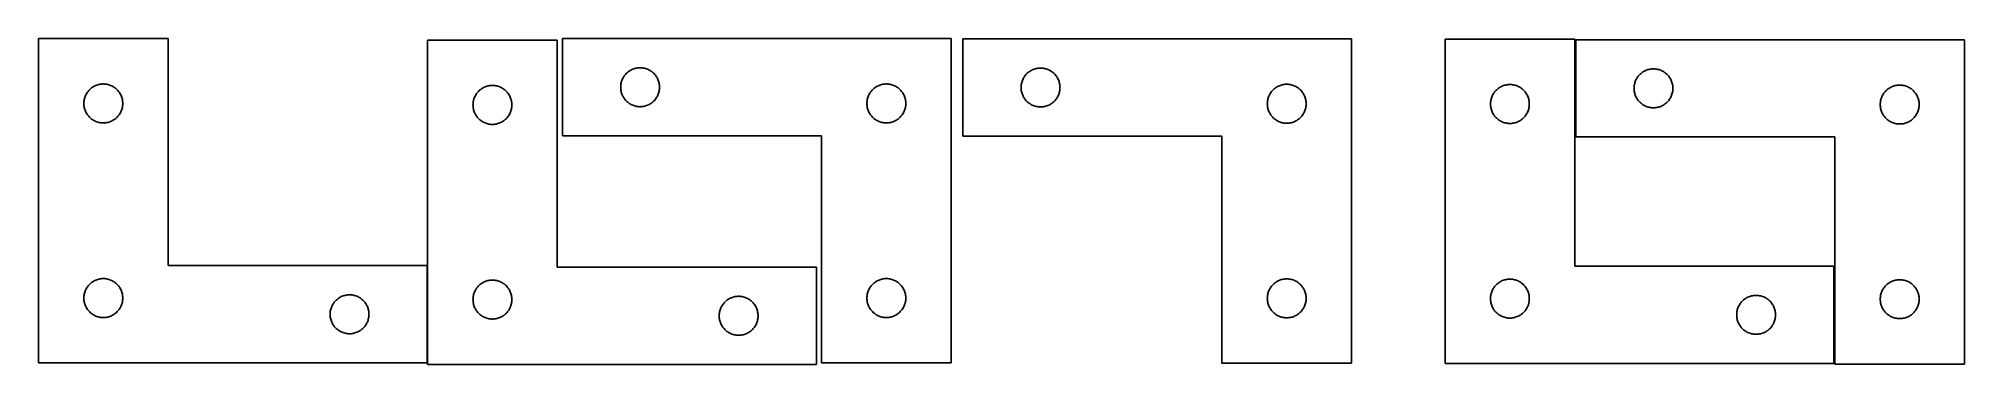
# Model space of a CAD drawing. Header units: millimetres. Extents: x 7 to 1493, y 7 to 258.
import ezdxf

# ---------------------------------------------------------------- set-up
doc = ezdxf.new("R2010")
doc.units = ezdxf.units.MM
doc.layers.add('CUT', color=7, linetype='CONTINUOUS', true_color=0x000000)

msp = doc.modelspace()

# ---------------------------------------------------------------- linework, layer by layer
at = {"layer": 'CUT'}
for p, q in [((106.755187, 257.715882), (6.755187, 257.715882)), ((6.755187, 257.715882), (6.755187, 7.715882)), ((106.755187, 82.715882), (106.755187, 257.715882)), ((407.020202, 256.564515), (307.020202, 256.564515)), ((307.020202, 256.564515), (307.020202, 6.564515)), ((407.020202, 81.564515), (407.020202, 256.564515)), ((711.000726, 257.722236), (411.000726, 257.722236)), ((411.000726, 257.722236), (411.000726, 182.722236)), ((711.000726, 7.722236), (711.000726, 257.722236)), ((1019.990839, 257.497138), (719.990839, 257.497138)), ((719.990839, 257.497138), (719.990839, 182.497138)), ((1019.990839, 7.497138), (1019.990839, 257.497138)), ((1192.186431, 257.294984), (1092.186431, 257.294984)), ((1092.186431, 257.294984), (1092.186431, 7.294984)), ((1192.186431, 82.294984), (1192.186431, 257.294984)), ((1492.983911, 256.87287), (1192.983911, 256.87287)), ((1192.983911, 256.87287), (1192.983911, 181.87287)), ((1492.983911, 6.87287), (1492.983911, 256.87287)), ((456.179408, 222.530594), (456.317891, 223.290517)), ((456.317891, 223.290517), (456.495311, 224.042302)), ((456.495311, 224.042302), (456.711196, 224.783958)), ((456.711196, 224.783958), (456.964974, 225.513517)), ((456.964974, 225.513517), (457.255973, 226.229044)), ((457.255973, 226.229044), (457.58342, 226.928643)), ((457.58342, 226.928643), (457.946448, 227.610457)), ((457.946448, 227.610457), (458.344093, 228.272679)), ((458.344093, 228.272679), (458.775301, 228.913552)), ((458.775301, 228.913552), (459.238929, 229.531378)), ((459.238929, 229.531378), (459.733747, 230.124517)), ((459.733747, 230.124517), (460.258444, 230.691398)), ((460.258444, 230.691398), (460.811626, 231.230516)), ((460.811626, 231.230516), (461.391829, 231.740442)), ((461.391829, 231.740442), (461.997512, 232.219824)), ((461.997512, 232.219824), (462.627071, 232.667391)), ((462.627071, 232.667391), (463.278834, 233.081955)), ((463.278834, 233.081955), (463.951075, 233.462418)), ((463.951075, 233.462418), (464.642011, 233.80777)), ((464.642011, 233.80777), (465.349808, 234.117095)), ((465.349808, 234.117095), (466.072591, 234.389574)), ((466.072591, 234.389574), (466.808442, 234.624484)), ((466.808442, 234.624484), (467.55541, 234.821201)), ((467.55541, 234.821201), (468.311515, 234.979205)), ((468.311515, 234.979205), (469.074751, 235.098076)), ((469.074751, 235.098076), (469.843094, 235.177499)), ((469.843094, 235.177499), (470.614508, 235.217263)), ((470.614508, 235.217263), (471.386945, 235.217263)), ((471.386945, 235.217263), (472.158358, 235.177499)), ((472.158358, 235.177499), (472.926702, 235.098076)), ((472.926702, 235.098076), (473.689938, 234.979205)), ((473.689938, 234.979205), (474.446043, 234.821201)), ((474.446043, 234.821201), (475.193011, 234.624484)), ((475.193011, 234.624484), (475.928862, 234.389574)), ((475.928862, 234.389574), (476.651645, 234.117095)), ((476.651645, 234.117095), (477.359442, 233.80777)), ((477.359442, 233.80777), (478.050378, 233.462418)), ((478.050378, 233.462418), (478.722618, 233.081955)), ((478.722618, 233.081955), (479.374382, 232.667391)), ((479.374382, 232.667391), (480.003941, 232.219824)), ((480.003941, 232.219824), (480.609624, 231.740442)), ((480.609624, 231.740442), (481.189826, 231.230516)), ((481.189826, 231.230516), (481.743009, 230.691398)), ((481.743009, 230.691398), (482.267705, 230.124517)), ((482.267705, 230.124517), (482.762524, 229.531378)), ((482.762524, 229.531378), (483.226151, 228.913552)), ((483.226151, 228.913552), (483.65736, 228.272679)), ((483.65736, 228.272679), (484.055005, 227.610457)), ((484.055005, 227.610457), (484.418033, 226.928643)), ((484.418033, 226.928643), (484.74548, 226.229044)), ((484.74548, 226.229044), (485.036479, 225.513517)), ((485.036479, 225.513517), (485.290257, 224.783958)), ((485.290257, 224.783958), (485.506142, 224.042302)), ((485.506142, 224.042302), (485.683562, 223.290517)), ((485.683562, 223.290517), (485.822045, 222.530594)), ((765.16952, 222.305497), (765.308003, 223.065419)), ((765.308003, 223.065419), (765.485423, 223.817205)), ((765.485423, 223.817205), (765.701308, 224.55886)), ((765.701308, 224.55886), (765.955086, 225.288419)), ((765.955086, 225.288419), (766.246085, 226.003947)), ((766.246085, 226.003947), (766.573532, 226.703545)), ((766.573532, 226.703545), (766.93656, 227.385359)), ((766.93656, 227.385359), (767.334205, 228.047581)), ((767.334205, 228.047581), (767.765414, 228.688454)), ((767.765414, 228.688454), (768.229042, 229.30628)), ((768.229042, 229.30628), (768.72386, 229.89942)), ((768.72386, 229.89942), (769.248556, 230.4663)), ((769.248556, 230.4663), (769.801739, 231.005418)), ((769.801739, 231.005418), (770.381941, 231.515345)), ((770.381941, 231.515345), (770.987625, 231.994727)), ((770.987625, 231.994727), (771.617183, 232.442293)), ((771.617183, 232.442293), (772.268947, 232.856857)), ((772.268947, 232.856857), (772.941188, 233.23732)), ((772.941188, 233.23732), (773.632123, 233.582672)), ((773.632123, 233.582672), (774.33992, 233.891998)), ((774.33992, 233.891998), (775.062703, 234.164476)), ((775.062703, 234.164476), (775.798554, 234.399386)), ((775.798554, 234.399386), (776.545523, 234.596104)), ((776.545523, 234.596104), (777.301627, 234.754107)), ((777.301627, 234.754107), (778.064863, 234.872978)), ((778.064863, 234.872978), (778.833207, 234.952401)), ((778.833207, 234.952401), (779.60462, 234.992165)), ((779.60462, 234.992165), (780.377057, 234.992165)), ((780.377057, 234.992165), (781.148471, 234.952401)), ((781.148471, 234.952401), (781.916814, 234.872978)), ((781.916814, 234.872978), (782.68005, 234.754107)), ((782.68005, 234.754107), (783.436155, 234.596104)), ((783.436155, 234.596104), (784.183123, 234.399386)), ((784.183123, 234.399386), (784.918974, 234.164476)), ((784.918974, 234.164476), (785.641757, 233.891998)), ((785.641757, 233.891998), (786.349555, 233.582672)), ((786.349555, 233.582672), (787.04049, 233.23732)), ((787.04049, 233.23732), (787.712731, 232.856857)), ((787.712731, 232.856857), (788.364495, 232.442293)), ((788.364495, 232.442293), (788.994053, 231.994727)), ((788.994053, 231.994727), (789.599736, 231.515345)), ((789.599736, 231.515345), (790.179939, 231.005418)), ((790.179939, 231.005418), (790.733122, 230.4663)), ((790.733122, 230.4663), (791.257818, 229.89942)), ((791.257818, 229.89942), (791.752636, 229.30628)), ((791.752636, 229.30628), (792.216264, 228.688454)), ((792.216264, 228.688454), (792.647472, 228.047581)), ((792.647472, 228.047581), (793.045117, 227.385359)), ((793.045117, 227.385359), (793.408145, 226.703545)), ((793.408145, 226.703545), (793.735592, 226.003947)), ((793.735592, 226.003947), (794.026591, 225.288419)), ((794.026591, 225.288419), (794.280369, 224.55886)), ((794.280369, 224.55886), (794.496255, 223.817205)), ((794.496255, 223.817205), (794.673674, 223.065419)), ((794.673674, 223.065419), (794.812157, 222.305497)), ((1238.301076, 222.441151), (1238.478495, 223.192937)), ((1238.478495, 223.192937), (1238.694381, 223.934593)), ((1238.694381, 223.934593), (1238.948159, 224.664152)), ((1238.948159, 224.664152), (1239.239158, 225.379679)), ((1239.239158, 225.379679), (1239.566605, 226.079277)), ((1239.566605, 226.079277), (1239.929633, 226.761091)), ((1239.929633, 226.761091), (1240.327278, 227.423313)), ((1240.327278, 227.423313), (1240.758486, 228.064187)), ((1240.758486, 228.064187), (1241.222114, 228.682013)), ((1241.222114, 228.682013), (1241.716932, 229.275152)), ((1241.716932, 229.275152), (1242.241628, 229.842033)), ((1242.241628, 229.842033), (1242.794811, 230.381151)), ((1242.794811, 230.381151), (1243.375014, 230.891077)), ((1243.375014, 230.891077), (1243.980697, 231.370459)), ((1243.980697, 231.370459), (1244.610255, 231.818026)), ((1244.610255, 231.818026), (1245.262019, 232.23259)), ((1245.262019, 232.23259), (1245.93426, 232.613052)), ((1245.93426, 232.613052), (1246.625195, 232.958404)), ((1246.625195, 232.958404), (1247.332993, 233.26773)), ((1247.332993, 233.26773), (1248.055775, 233.540209)), ((1248.055775, 233.540209), (1248.791627, 233.775119)), ((1248.791627, 233.775119), (1249.538595, 233.971836)), ((1249.538595, 233.971836), (1250.2947, 234.12984)), ((1250.2947, 234.12984), (1251.057936, 234.248711)), ((1251.057936, 234.248711), (1251.826279, 234.328133)), ((1251.826279, 234.328133), (1252.597693, 234.367897)), ((1252.597693, 234.367897), (1253.37013, 234.367897)), ((1253.37013, 234.367897), (1254.141543, 234.328133)), ((1254.141543, 234.328133), (1254.909887, 234.248711)), ((1254.909887, 234.248711), (1255.673123, 234.12984)), ((1255.673123, 234.12984), (1256.429227, 233.971836)), ((1256.429227, 233.971836), (1257.176196, 233.775119)), ((1257.176196, 233.775119), (1257.912047, 233.540209)), ((1257.912047, 233.540209), (1258.63483, 233.26773)), ((1258.63483, 233.26773), (1259.342627, 232.958404)), ((1259.342627, 232.958404), (1260.033562, 232.613052)), ((1260.033562, 232.613052), (1260.705803, 232.23259)), ((1260.705803, 232.23259), (1261.357567, 231.818026)), ((1261.357567, 231.818026), (1261.987125, 231.370459)), ((1261.987125, 231.370459), (1262.592809, 230.891077)), ((1262.592809, 230.891077), (1263.173011, 230.381151)), ((1263.173011, 230.381151), (1263.726194, 229.842033)), ((1263.726194, 229.842033), (1264.25089, 229.275152)), ((1264.25089, 229.275152), (1264.745708, 228.682013)), ((1264.745708, 228.682013), (1265.209336, 228.064187)), ((1265.209336, 228.064187), (1265.640545, 227.423313)), ((1265.640545, 227.423313), (1266.03819, 226.761091)), ((1266.03819, 226.761091), (1266.401217, 226.079277)), ((1266.401217, 226.079277), (1266.728665, 225.379679)), ((1266.728665, 225.379679), (1267.019664, 224.664152)), ((1267.019664, 224.664152), (1267.273442, 223.934593)), ((1267.273442, 223.934593), (1267.489327, 223.192937)), ((1267.489327, 223.192937), (1267.666746, 222.441151)), ((41.755187, 207.715882), (41.775076, 208.488063)), ((41.775076, 208.488063), (41.834689, 209.258197)), ((41.834689, 209.258197), (41.933869, 210.024241)), ((41.933869, 210.024241), (42.072352, 210.784163)), ((42.072352, 210.784163), (42.249771, 211.535949)), ((42.249771, 211.535949), (42.465656, 212.277605)), ((42.465656, 212.277605), (42.719435, 213.007163)), ((42.719435, 213.007163), (43.010434, 213.722691)), ((43.010434, 213.722691), (43.337881, 214.422289)), ((43.337881, 214.422289), (43.700908, 215.104103)), ((43.700908, 215.104103), (44.098554, 215.766325)), ((44.098554, 215.766325), (44.529762, 216.407199)), ((44.529762, 216.407199), (44.99339, 217.025024)), ((44.99339, 217.025024), (45.488208, 217.618164)), ((45.488208, 217.618164), (46.012904, 218.185044)), ((46.012904, 218.185044), (46.566087, 218.724163)), ((46.566087, 218.724163), (47.146289, 219.234089)), ((47.146289, 219.234089), (47.751973, 219.713471)), ((47.751973, 219.713471), (48.381531, 220.161037)), ((48.381531, 220.161037), (49.033295, 220.575601)), ((49.033295, 220.575601), (49.705536, 220.956064)), ((49.705536, 220.956064), (50.396471, 221.301416)), ((50.396471, 221.301416), (51.104269, 221.610742)), ((51.104269, 221.610742), (51.827051, 221.88322)), ((51.827051, 221.88322), (52.562903, 222.11813)), ((52.562903, 222.11813), (53.309871, 222.314848)), ((53.309871, 222.314848), (54.065976, 222.472851)), ((54.065976, 222.472851), (54.829212, 222.591722)), ((54.829212, 222.591722), (55.597555, 222.671145)), ((55.597555, 222.671145), (56.368968, 222.710909)), ((56.368968, 222.710909), (57.141406, 222.710909)), ((57.141406, 222.710909), (57.912819, 222.671145)), ((57.912819, 222.671145), (58.681162, 222.591722)), ((58.681162, 222.591722), (59.444398, 222.472851)), ((59.444398, 222.472851), (60.200503, 222.314848)), ((60.200503, 222.314848), (60.947472, 222.11813)), ((60.947472, 222.11813), (61.683323, 221.88322)), ((61.683323, 221.88322), (62.406106, 221.610742)), ((62.406106, 221.610742), (63.113903, 221.301416)), ((63.113903, 221.301416), (63.804838, 220.956064)), ((63.804838, 220.956064), (64.477079, 220.575601)), ((64.477079, 220.575601), (65.128843, 220.161037)), ((65.128843, 220.161037), (65.758401, 219.713471)), ((65.758401, 219.713471), (66.364085, 219.234089)), ((66.364085, 219.234089), (66.944287, 218.724163)), ((66.944287, 218.724163), (67.49747, 218.185044)), ((67.49747, 218.185044), (68.022166, 217.618164)), ((68.022166, 217.618164), (68.516984, 217.025024)), ((68.516984, 217.025024), (68.980612, 216.407199)), ((68.980612, 216.407199), (69.41182, 215.766325)), ((69.41182, 215.766325), (69.809466, 215.104103)), ((69.809466, 215.104103), (70.172493, 214.422289)), ((70.172493, 214.422289), (70.499941, 213.722691)), ((70.499941, 213.722691), (70.790939, 213.007163)), ((70.790939, 213.007163), (71.044718, 212.277605)), ((71.044718, 212.277605), (71.260603, 211.535949)), ((71.260603, 211.535949), (71.438022, 210.784163)), ((71.438022, 210.784163), (71.576506, 210.024241)), ((71.576506, 210.024241), (71.675685, 209.258197)), ((71.675685, 209.258197), (71.735298, 208.488063)), ((71.735298, 208.488063), (71.755187, 207.715882)), ((342.04009, 207.336696), (342.099704, 208.10683)), ((342.099704, 208.10683), (342.198883, 208.872874)), ((342.198883, 208.872874), (342.337366, 209.632796)), ((342.337366, 209.632796), (342.514786, 210.384582)), ((342.514786, 210.384582), (342.730671, 211.126237)), ((342.730671, 211.126237), (342.984449, 211.855796)), ((342.984449, 211.855796), (343.275448, 212.571323)), ((343.275448, 212.571323), (343.602896, 213.270922)), ((343.602896, 213.270922), (343.965923, 213.952736)), ((343.965923, 213.952736), (344.363568, 214.614958)), ((344.363568, 214.614958), (344.794777, 215.255831)), ((344.794777, 215.255831), (345.258405, 215.873657)), ((345.258405, 215.873657), (345.753223, 216.466797)), ((345.753223, 216.466797), (346.277919, 217.033677)), ((346.277919, 217.033677), (346.831102, 217.572795)), ((346.831102, 217.572795), (347.411304, 218.082722)), ((347.411304, 218.082722), (348.016988, 218.562104)), ((348.016988, 218.562104), (348.646546, 219.00967)), ((348.646546, 219.00967), (349.29831, 219.424234)), ((349.29831, 219.424234), (349.970551, 219.804697)), ((349.970551, 219.804697), (350.661486, 220.150049)), ((350.661486, 220.150049), (351.369283, 220.459374)), ((351.369283, 220.459374), (352.092066, 220.731853)), ((352.092066, 220.731853), (352.827917, 220.966763)), ((352.827917, 220.966763), (353.574886, 221.16348)), ((353.574886, 221.16348), (354.33099, 221.321484)), ((354.33099, 221.321484), (355.094226, 221.440355)), ((355.094226, 221.440355), (355.86257, 221.519778)), ((355.86257, 221.519778), (356.633983, 221.559542)), ((356.633983, 221.559542), (357.40642, 221.559542)), ((357.40642, 221.559542), (358.177834, 221.519778)), ((358.177834, 221.519778), (358.946177, 221.440355)), ((358.946177, 221.440355), (359.709413, 221.321484)), ((359.709413, 221.321484), (360.465518, 221.16348)), ((360.465518, 221.16348), (361.212486, 220.966763)), ((361.212486, 220.966763), (361.948337, 220.731853)), ((361.948337, 220.731853), (362.67112, 220.459374)), ((362.67112, 220.459374), (363.378918, 220.150049)), ((363.378918, 220.150049), (364.069853, 219.804697)), ((364.069853, 219.804697), (364.742094, 219.424234)), ((364.742094, 219.424234), (365.393858, 219.00967)), ((365.393858, 219.00967), (366.023416, 218.562104)), ((366.023416, 218.562104), (366.629099, 218.082722)), ((366.629099, 218.082722), (367.209302, 217.572795)), ((367.209302, 217.572795), (367.762485, 217.033677)), ((367.762485, 217.033677), (368.287181, 216.466797)), ((368.287181, 216.466797), (368.781999, 215.873657)), ((368.781999, 215.873657), (369.245627, 215.255831)), ((369.245627, 215.255831), (369.676835, 214.614958)), ((369.676835, 214.614958), (370.07448, 213.952736)), ((370.07448, 213.952736), (370.437508, 213.270922)), ((370.437508, 213.270922), (370.764955, 212.571323)), ((370.764955, 212.571323), (371.055954, 211.855796)), ((371.055954, 211.855796), (371.309732, 211.126237)), ((371.309732, 211.126237), (371.525618, 210.384582)), ((371.525618, 210.384582), (371.703037, 209.632796)), ((371.703037, 209.632796), (371.84152, 208.872874)), ((371.84152, 208.872874), (371.9407, 208.10683)), ((371.9407, 208.10683), (372.000313, 207.336696)), ((456.000726, 220.222236), (456.020615, 220.994417)), ((456.020615, 219.450054), (456.000726, 220.222236)), ((456.020615, 220.994417), (456.080228, 221.764551)), ((456.080228, 218.679921), (456.020615, 219.450054)), ((456.080228, 221.764551), (456.179408, 222.530594)), ((456.179408, 217.913877), (456.080228, 218.679921)), ((456.317891, 217.153955), (456.179408, 217.913877)), ((456.495311, 216.402169), (456.317891, 217.153955)), ((456.711196, 215.660513), (456.495311, 216.402169)), ((456.964974, 214.930954), (456.711196, 215.660513)), ((457.255973, 214.215427), (456.964974, 214.930954)), ((457.58342, 213.515829), (457.255973, 214.215427)), ((457.946448, 212.834015), (457.58342, 213.515829)), ((458.344093, 212.171793), (457.946448, 212.834015)), ((458.775301, 211.530919), (458.344093, 212.171793)), ((459.238929, 210.913093), (458.775301, 211.530919)), ((459.733747, 210.319954), (459.238929, 210.913093)), ((460.258444, 209.753073), (459.733747, 210.319954)), ((460.811626, 209.213955), (460.258444, 209.753073)), ((461.391829, 208.704029), (460.811626, 209.213955)), ((461.997512, 208.224647), (461.391829, 208.704029)), ((462.627071, 207.77708), (461.997512, 208.224647)), ((480.003941, 208.224647), (479.374382, 207.77708)), ((480.609624, 208.704029), (480.003941, 208.224647)), ((481.189826, 209.213955), (480.609624, 208.704029)), ((481.743009, 209.753073), (481.189826, 209.213955)), ((482.267705, 210.319954), (481.743009, 209.753073)), ((482.762524, 210.913093), (482.267705, 210.319954)), ((483.226151, 211.530919), (482.762524, 210.913093)), ((483.65736, 212.171793), (483.226151, 211.530919)), ((484.055005, 212.834015), (483.65736, 212.171793)), ((484.418033, 213.515829), (484.055005, 212.834015)), ((484.74548, 214.215427), (484.418033, 213.515829)), ((485.036479, 214.930954), (484.74548, 214.215427)), ((485.290257, 215.660513), (485.036479, 214.930954)), ((485.506142, 216.402169), (485.290257, 215.660513)), ((485.683562, 217.153955), (485.506142, 216.402169)), ((485.822045, 217.913877), (485.683562, 217.153955)), ((485.822045, 222.530594), (485.921225, 221.764551)), ((485.921225, 218.679921), (485.822045, 217.913877)), ((485.921225, 221.764551), (485.980838, 220.994417)), ((485.980838, 219.450054), (485.921225, 218.679921)), ((485.980838, 220.994417), (486.000726, 220.222236)), ((486.000726, 220.222236), (485.980838, 219.450054)), ((646.000726, 207.722236), (646.020615, 208.494417)), ((646.020615, 208.494417), (646.080228, 209.264551)), ((646.080228, 209.264551), (646.179408, 210.030594)), ((646.179408, 210.030594), (646.317891, 210.790517)), ((646.317891, 210.790517), (646.495311, 211.542302)), ((646.495311, 211.542302), (646.711196, 212.283958)), ((646.711196, 212.283958), (646.964974, 213.013517)), ((646.964974, 213.013517), (647.255973, 213.729044)), ((647.255973, 213.729044), (647.58342, 214.428643)), ((647.58342, 214.428643), (647.946448, 215.110457)), ((647.946448, 215.110457), (648.344093, 215.772679)), ((648.344093, 215.772679), (648.775301, 216.413552)), ((648.775301, 216.413552), (649.238929, 217.031378)), ((649.238929, 217.031378), (649.733747, 217.624517)), ((649.733747, 217.624517), (650.258444, 218.191398)), ((650.258444, 218.191398), (650.811626, 218.730516)), ((650.811626, 218.730516), (651.391829, 219.240442)), ((651.391829, 219.240442), (651.997512, 219.719824)), ((651.997512, 219.719824), (652.627071, 220.167391)), ((652.627071, 220.167391), (653.278834, 220.581955)), ((653.278834, 220.581955), (653.951075, 220.962418)), ((653.951075, 220.962418), (654.642011, 221.30777)), ((654.642011, 221.30777), (655.349808, 221.617095)), ((655.349808, 221.617095), (656.072591, 221.889574)), ((656.072591, 221.889574), (656.808442, 222.124484)), ((656.808442, 222.124484), (657.55541, 222.321201)), ((657.55541, 222.321201), (658.311515, 222.479205)), ((658.311515, 222.479205), (659.074751, 222.598076)), ((659.074751, 222.598076), (659.843094, 222.677499)), ((659.843094, 222.677499), (660.614508, 222.717263)), ((660.614508, 222.717263), (661.386945, 222.717263)), ((661.386945, 222.717263), (662.158358, 222.677499)), ((662.158358, 222.677499), (662.926702, 222.598076)), ((662.926702, 222.598076), (663.689938, 222.479205)), ((663.689938, 222.479205), (664.446043, 222.321201)), ((664.446043, 222.321201), (665.193011, 222.124484)), ((665.193011, 222.124484), (665.928862, 221.889574)), ((665.928862, 221.889574), (666.651645, 221.617095)), ((666.651645, 221.617095), (667.359442, 221.30777)), ((667.359442, 221.30777), (668.050378, 220.962418)), ((668.050378, 220.962418), (668.722618, 220.581955)), ((668.722618, 220.581955), (669.374382, 220.167391)), ((669.374382, 220.167391), (670.003941, 219.719824)), ((670.003941, 219.719824), (670.609624, 219.240442)), ((670.609624, 219.240442), (671.189826, 218.730516)), ((671.189826, 218.730516), (671.743009, 218.191398)), ((671.743009, 218.191398), (672.267705, 217.624517)), ((672.267705, 217.624517), (672.762524, 217.031378)), ((672.762524, 217.031378), (673.226151, 216.413552)), ((673.226151, 216.413552), (673.65736, 215.772679)), ((673.65736, 215.772679), (674.055005, 215.110457)), ((674.055005, 215.110457), (674.418033, 214.428643)), ((674.418033, 214.428643), (674.74548, 213.729044)), ((674.74548, 213.729044), (675.036479, 213.013517)), ((675.036479, 213.013517), (675.290257, 212.283958)), ((675.290257, 212.283958), (675.506142, 211.542302)), ((675.506142, 211.542302), (675.683562, 210.790517)), ((675.683562, 210.790517), (675.822045, 210.030594)), ((675.822045, 210.030594), (675.921225, 209.264551)), ((675.921225, 209.264551), (675.980838, 208.494417)), ((675.980838, 208.494417), (676.000726, 207.722236)), ((764.990839, 219.997138), (765.010727, 220.769319)), ((765.010727, 219.224957), (764.990839, 219.997138)), ((765.010727, 220.769319), (765.070341, 221.539453)), ((765.070341, 218.454823), (765.010727, 219.224957)), ((765.070341, 221.539453), (765.16952, 222.305497)), ((765.16952, 217.688779), (765.070341, 218.454823)), ((765.308003, 216.928857), (765.16952, 217.688779)), ((765.485423, 216.177071), (765.308003, 216.928857)), ((765.701308, 215.435415), (765.485423, 216.177071)), ((765.955086, 214.705857), (765.701308, 215.435415)), ((766.246085, 213.990329), (765.955086, 214.705857)), ((766.573532, 213.290731), (766.246085, 213.990329)), ((766.93656, 212.608917), (766.573532, 213.290731)), ((767.334205, 211.946695), (766.93656, 212.608917)), ((767.765414, 211.305822), (767.334205, 211.946695)), ((768.229042, 210.687996), (767.765414, 211.305822)), ((768.72386, 210.094856), (768.229042, 210.687996)), ((769.248556, 209.527976), (768.72386, 210.094856)), ((769.801739, 208.988857), (769.248556, 209.527976)), ((770.381941, 208.478931), (769.801739, 208.988857)), ((770.987625, 207.999549), (770.381941, 208.478931)), ((789.599736, 208.478931), (788.994053, 207.999549)), ((790.179939, 208.988857), (789.599736, 208.478931)), ((790.733122, 209.527976), (790.179939, 208.988857)), ((791.257818, 210.094856), (790.733122, 209.527976)), ((791.752636, 210.687996), (791.257818, 210.094856)), ((792.216264, 211.305822), (791.752636, 210.687996)), ((792.647472, 211.946695), (792.216264, 211.305822)), ((793.045117, 212.608917), (792.647472, 211.946695)), ((793.408145, 213.290731), (793.045117, 212.608917)), ((793.735592, 213.990329), (793.408145, 213.290731)), ((794.026591, 214.705857), (793.735592, 213.990329)), ((794.280369, 215.435415), (794.026591, 214.705857)), ((794.496255, 216.177071), (794.280369, 215.435415)), ((794.673674, 216.928857), (794.496255, 216.177071)), ((794.812157, 217.688779), (794.673674, 216.928857)), ((794.812157, 222.305497), (794.911337, 221.539453)), ((794.911337, 218.454823), (794.812157, 217.688779)), ((794.911337, 221.539453), (794.97095, 220.769319)), ((794.97095, 219.224957), (794.911337, 218.454823)), ((794.97095, 220.769319), (794.990839, 219.997138)), ((794.990839, 219.997138), (794.97095, 219.224957)), ((954.990839, 207.497138), (955.010727, 208.269319)), ((955.010727, 208.269319), (955.070341, 209.039453)), ((955.070341, 209.039453), (955.16952, 209.805497)), ((955.16952, 209.805497), (955.308003, 210.565419)), ((955.308003, 210.565419), (955.485423, 211.317205)), ((955.485423, 211.317205), (955.701308, 212.05886)), ((955.701308, 212.05886), (955.955086, 212.788419)), ((955.955086, 212.788419), (956.246085, 213.503947)), ((956.246085, 213.503947), (956.573532, 214.203545)), ((956.573532, 214.203545), (956.93656, 214.885359)), ((956.93656, 214.885359), (957.334205, 215.547581)), ((957.334205, 215.547581), (957.765414, 216.188454)), ((957.765414, 216.188454), (958.229042, 216.80628)), ((958.229042, 216.80628), (958.72386, 217.39942)), ((958.72386, 217.39942), (959.248556, 217.9663)), ((959.248556, 217.9663), (959.801739, 218.505418)), ((959.801739, 218.505418), (960.381941, 219.015345)), ((960.381941, 219.015345), (960.987625, 219.494727)), ((960.987625, 219.494727), (961.617183, 219.942293)), ((961.617183, 219.942293), (962.268947, 220.356857)), ((962.268947, 220.356857), (962.941188, 220.73732)), ((962.941188, 220.73732), (963.632123, 221.082672)), ((963.632123, 221.082672), (964.33992, 221.391998)), ((964.33992, 221.391998), (965.062703, 221.664476)), ((965.062703, 221.664476), (965.798554, 221.899386)), ((965.798554, 221.899386), (966.545523, 222.096104)), ((966.545523, 222.096104), (967.301627, 222.254107)), ((967.301627, 222.254107), (968.064863, 222.372978)), ((968.064863, 222.372978), (968.833207, 222.452401)), ((968.833207, 222.452401), (969.60462, 222.492165)), ((969.60462, 222.492165), (970.377057, 222.492165)), ((970.377057, 222.492165), (971.148471, 222.452401)), ((971.148471, 222.452401), (971.916814, 222.372978)), ((971.916814, 222.372978), (972.68005, 222.254107)), ((972.68005, 222.254107), (973.436155, 222.096104)), ((973.436155, 222.096104), (974.183123, 221.899386)), ((974.183123, 221.899386), (974.918974, 221.664476)), ((974.918974, 221.664476), (975.641757, 221.391998)), ((975.641757, 221.391998), (976.349555, 221.082672)), ((976.349555, 221.082672), (977.04049, 220.73732)), ((977.04049, 220.73732), (977.712731, 220.356857)), ((977.712731, 220.356857), (978.364495, 219.942293)), ((978.364495, 219.942293), (978.994053, 219.494727)), ((978.994053, 219.494727), (979.599736, 219.015345)), ((979.599736, 219.015345), (980.179939, 218.505418)), ((980.179939, 218.505418), (980.733122, 217.9663)), ((980.733122, 217.9663), (981.257818, 217.39942)), ((981.257818, 217.39942), (981.752636, 216.80628)), ((981.752636, 216.80628), (982.216264, 216.188454)), ((982.216264, 216.188454), (982.647472, 215.547581)), ((982.647472, 215.547581), (983.045117, 214.885359)), ((983.045117, 214.885359), (983.408145, 214.203545)), ((983.408145, 214.203545), (983.735592, 213.503947)), ((983.735592, 213.503947), (984.026591, 212.788419)), ((984.026591, 212.788419), (984.280369, 212.05886)), ((984.280369, 212.05886), (984.496255, 211.317205)), ((984.496255, 211.317205), (984.673674, 210.565419)), ((984.673674, 210.565419), (984.812157, 209.805497)), ((984.812157, 209.805497), (984.911337, 209.039453)), ((984.911337, 209.039453), (984.97095, 208.269319)), ((984.97095, 208.269319), (984.990839, 207.497138)), ((1127.20632, 208.067165), (1127.265933, 208.837299)), ((1127.265933, 208.837299), (1127.365113, 209.603342)), ((1127.365113, 209.603342), (1127.503596, 210.363265)), ((1127.503596, 210.363265), (1127.681015, 211.11505)), ((1127.681015, 211.11505), (1127.8969, 211.856706)), ((1127.8969, 211.856706), (1128.150679, 212.586265)), ((1128.150679, 212.586265), (1128.441677, 213.301792)), ((1128.441677, 213.301792), (1128.769125, 214.001391)), ((1128.769125, 214.001391), (1129.132152, 214.683205)), ((1129.132152, 214.683205), (1129.529798, 215.345427)), ((1129.529798, 215.345427), (1129.961006, 215.9863)), ((1129.961006, 215.9863), (1130.424634, 216.604126)), ((1130.424634, 216.604126), (1130.919452, 217.197265)), ((1130.919452, 217.197265), (1131.444148, 217.764146)), ((1131.444148, 217.764146), (1131.997331, 218.303264)), ((1131.997331, 218.303264), (1132.577533, 218.81319)), ((1132.577533, 218.81319), (1133.183217, 219.292572)), ((1133.183217, 219.292572), (1133.812775, 219.740139)), ((1133.812775, 219.740139), (1134.464539, 220.154703)), ((1134.464539, 220.154703), (1135.13678, 220.535166)), ((1135.13678, 220.535166), (1135.827715, 220.880518)), ((1135.827715, 220.880518), (1136.535513, 221.189843)), ((1136.535513, 221.189843), (1137.258295, 221.462322)), ((1137.258295, 221.462322), (1137.994146, 221.697232)), ((1137.994146, 221.697232), (1138.741115, 221.893949)), ((1138.741115, 221.893949), (1139.49722, 222.051953)), ((1139.49722, 222.051953), (1140.260456, 222.170824)), ((1140.260456, 222.170824), (1141.028799, 222.250247)), ((1141.028799, 222.250247), (1141.800212, 222.290011)), ((1141.800212, 222.290011), (1142.57265, 222.290011)), ((1142.57265, 222.290011), (1143.344063, 222.250247)), ((1143.344063, 222.250247), (1144.112406, 222.170824)), ((1144.112406, 222.170824), (1144.875642, 222.051953)), ((1144.875642, 222.051953), (1145.631747, 221.893949)), ((1145.631747, 221.893949), (1146.378716, 221.697232)), ((1146.378716, 221.697232), (1147.114567, 221.462322)), ((1147.114567, 221.462322), (1147.837349, 221.189843)), ((1147.837349, 221.189843), (1148.545147, 220.880518)), ((1148.545147, 220.880518), (1149.236082, 220.535166)), ((1149.236082, 220.535166), (1149.908323, 220.154703)), ((1149.908323, 220.154703), (1150.560087, 219.740139)), ((1150.560087, 219.740139), (1151.189645, 219.292572)), ((1151.189645, 219.292572), (1151.795329, 218.81319)), ((1151.795329, 218.81319), (1152.375531, 218.303264)), ((1152.375531, 218.303264), (1152.928714, 217.764146)), ((1152.928714, 217.764146), (1153.45341, 217.197265)), ((1153.45341, 217.197265), (1153.948228, 216.604126)), ((1153.948228, 216.604126), (1154.411856, 215.9863)), ((1154.411856, 215.9863), (1154.843064, 215.345427)), ((1154.843064, 215.345427), (1155.24071, 214.683205)), ((1155.24071, 214.683205), (1155.603737, 214.001391)), ((1155.603737, 214.001391), (1155.931185, 213.301792)), ((1155.931185, 213.301792), (1156.222183, 212.586265)), ((1156.222183, 212.586265), (1156.475962, 211.856706)), ((1156.475962, 211.856706), (1156.691847, 211.11505)), ((1156.691847, 211.11505), (1156.869266, 210.363265)), ((1156.869266, 210.363265), (1157.007749, 209.603342)), ((1157.007749, 209.603342), (1157.106929, 208.837299)), ((1157.106929, 208.837299), (1157.166542, 208.067165)), ((1237.983911, 219.37287), (1238.0038, 220.145052)), ((1238.0038, 218.600689), (1237.983911, 219.37287)), ((1238.0038, 220.145052), (1238.063413, 220.915185)), ((1238.063413, 217.830555), (1238.0038, 218.600689)), ((1238.063413, 220.915185), (1238.162593, 221.681229)), ((1238.162593, 217.064512), (1238.063413, 217.830555)), ((1238.162593, 221.681229), (1238.301076, 222.441151)), ((1238.301076, 216.304589), (1238.162593, 217.064512)), ((1238.478495, 215.552804), (1238.301076, 216.304589)), ((1238.694381, 214.811148), (1238.478495, 215.552804)), ((1238.948159, 214.081589), (1238.694381, 214.811148)), ((1239.239158, 213.366062), (1238.948159, 214.081589)), ((1239.566605, 212.666464), (1239.239158, 213.366062)), ((1239.929633, 211.984649), (1239.566605, 212.666464)), ((1240.327278, 211.322427), (1239.929633, 211.984649)), ((1240.758486, 210.681554), (1240.327278, 211.322427)), ((1241.222114, 210.063728), (1240.758486, 210.681554)), ((1241.716932, 209.470589), (1241.222114, 210.063728)), ((1242.241628, 208.903708), (1241.716932, 209.470589)), ((1242.794811, 208.36459), (1242.241628, 208.903708)), ((1243.375014, 207.854664), (1242.794811, 208.36459)), ((1263.173011, 208.36459), (1262.592809, 207.854664)), ((1263.726194, 208.903708), (1263.173011, 208.36459)), ((1264.25089, 209.470589), (1263.726194, 208.903708)), ((1264.745708, 210.063728), (1264.25089, 209.470589)), ((1265.209336, 210.681554), (1264.745708, 210.063728)), ((1265.640545, 211.322427), (1265.209336, 210.681554)), ((1266.03819, 211.984649), (1265.640545, 211.322427)), ((1266.401217, 212.666464), (1266.03819, 211.984649)), ((1266.728665, 213.366062), (1266.401217, 212.666464)), ((1267.019664, 214.081589), (1266.728665, 213.366062)), ((1267.273442, 214.811148), (1267.019664, 214.081589)), ((1267.489327, 215.552804), (1267.273442, 214.811148)), ((1267.666746, 216.304589), (1267.489327, 215.552804)), ((1267.666746, 222.441151), (1267.80523, 221.681229)), ((1267.80523, 217.064512), (1267.666746, 216.304589)), ((1267.80523, 221.681229), (1267.904409, 220.915185)), ((1267.904409, 217.830555), (1267.80523, 217.064512)), ((1267.904409, 220.915185), (1267.964023, 220.145052)), ((1267.964023, 218.600689), (1267.904409, 217.830555)), ((1267.964023, 220.145052), (1267.983911, 219.37287)), ((1267.983911, 219.37287), (1267.964023, 218.600689)), ((1428.0038, 207.645052), (1428.063413, 208.415185)), ((1428.063413, 208.415185), (1428.162593, 209.181229)), ((1428.162593, 209.181229), (1428.301076, 209.941151)), ((1428.301076, 209.941151), (1428.478495, 210.692937)), ((1428.478495, 210.692937), (1428.694381, 211.434593)), ((1428.694381, 211.434593), (1428.948159, 212.164152)), ((1428.948159, 212.164152), (1429.239158, 212.879679)), ((1429.239158, 212.879679), (1429.566605, 213.579277)), ((1429.566605, 213.579277), (1429.929633, 214.261091)), ((1429.929633, 214.261091), (1430.327278, 214.923313)), ((1430.327278, 214.923313), (1430.758486, 215.564187)), ((1430.758486, 215.564187), (1431.222114, 216.182013)), ((1431.222114, 216.182013), (1431.716932, 216.775152)), ((1431.716932, 216.775152), (1432.241628, 217.342033)), ((1432.241628, 217.342033), (1432.794811, 217.881151)), ((1432.794811, 217.881151), (1433.375014, 218.391077)), ((1433.375014, 218.391077), (1433.980697, 218.870459)), ((1433.980697, 218.870459), (1434.610255, 219.318026)), ((1434.610255, 219.318026), (1435.262019, 219.73259)), ((1435.262019, 219.73259), (1435.93426, 220.113052)), ((1435.93426, 220.113052), (1436.625195, 220.458404)), ((1436.625195, 220.458404), (1437.332993, 220.76773)), ((1437.332993, 220.76773), (1438.055775, 221.040209)), ((1438.055775, 221.040209), (1438.791627, 221.275119)), ((1438.791627, 221.275119), (1439.538595, 221.471836)), ((1439.538595, 221.471836), (1440.2947, 221.62984)), ((1440.2947, 221.62984), (1441.057936, 221.748711)), ((1441.057936, 221.748711), (1441.826279, 221.828133)), ((1441.826279, 221.828133), (1442.597693, 221.867897)), ((1442.597693, 221.867897), (1443.37013, 221.867897)), ((1443.37013, 221.867897), (1444.141543, 221.828133)), ((1444.141543, 221.828133), (1444.909887, 221.748711)), ((1444.909887, 221.748711), (1445.673123, 221.62984)), ((1445.673123, 221.62984), (1446.429227, 221.471836)), ((1446.429227, 221.471836), (1447.176196, 221.275119)), ((1447.176196, 221.275119), (1447.912047, 221.040209)), ((1447.912047, 221.040209), (1448.63483, 220.76773)), ((1448.63483, 220.76773), (1449.342627, 220.458404)), ((1449.342627, 220.458404), (1450.033562, 220.113052)), ((1450.033562, 220.113052), (1450.705803, 219.73259)), ((1450.705803, 219.73259), (1451.357567, 219.318026)), ((1451.357567, 219.318026), (1451.987125, 218.870459)), ((1451.987125, 218.870459), (1452.592809, 218.391077)), ((1452.592809, 218.391077), (1453.173011, 217.881151)), ((1453.173011, 217.881151), (1453.726194, 217.342033)), ((1453.726194, 217.342033), (1454.25089, 216.775152)), ((1454.25089, 216.775152), (1454.745708, 216.182013)), ((1454.745708, 216.182013), (1455.209336, 215.564187)), ((1455.209336, 215.564187), (1455.640545, 214.923313)), ((1455.640545, 214.923313), (1456.03819, 214.261091)), ((1456.03819, 214.261091), (1456.401217, 213.579277)), ((1456.401217, 213.579277), (1456.728665, 212.879679)), ((1456.728665, 212.879679), (1457.019664, 212.164152)), ((1457.019664, 212.164152), (1457.273442, 211.434593)), ((1457.273442, 211.434593), (1457.489327, 210.692937)), ((1457.489327, 210.692937), (1457.666746, 209.941151)), ((1457.666746, 209.941151), (1457.80523, 209.181229)), ((1457.80523, 209.181229), (1457.904409, 208.415185)), ((1457.904409, 208.415185), (1457.964023, 207.645052)), ((41.775076, 206.943701), (41.755187, 207.715882)), ((41.834689, 206.173567), (41.775076, 206.943701)), ((41.933869, 205.407523), (41.834689, 206.173567)), ((42.072352, 204.647601), (41.933869, 205.407523)), ((42.249771, 203.895815), (42.072352, 204.647601)), ((42.465656, 203.15416), (42.249771, 203.895815)), ((42.719435, 202.424601), (42.465656, 203.15416)), ((43.010434, 201.709073), (42.719435, 202.424601)), ((43.337881, 201.009475), (43.010434, 201.709073)), ((43.700908, 200.327661), (43.337881, 201.009475)), ((44.098554, 199.665439), (43.700908, 200.327661)), ((44.529762, 199.024566), (44.098554, 199.665439)), ((44.99339, 198.40674), (44.529762, 199.024566)), ((45.488208, 197.8136), (44.99339, 198.40674)), ((46.012904, 197.24672), (45.488208, 197.8136)), ((46.566087, 196.707602), (46.012904, 197.24672)), ((47.146289, 196.197675), (46.566087, 196.707602)), ((47.751973, 195.718293), (47.146289, 196.197675)), ((48.381531, 195.270727), (47.751973, 195.718293)), ((49.033295, 194.856163), (48.381531, 195.270727)), ((49.705536, 194.4757), (49.033295, 194.856163)), ((50.396471, 194.130348), (49.705536, 194.4757)), ((51.104269, 193.821023), (50.396471, 194.130348)), ((51.827051, 193.548544), (51.104269, 193.821023)), ((52.562903, 193.313634), (51.827051, 193.548544)), ((53.309871, 193.116916), (52.562903, 193.313634)), ((60.947472, 193.313634), (60.200503, 193.116916)), ((61.683323, 193.548544), (60.947472, 193.313634)), ((62.406106, 193.821023), (61.683323, 193.548544)), ((63.113903, 194.130348), (62.406106, 193.821023)), ((63.804838, 194.4757), (63.113903, 194.130348)), ((64.477079, 194.856163), (63.804838, 194.4757)), ((65.128843, 195.270727), (64.477079, 194.856163)), ((65.758401, 195.718293), (65.128843, 195.270727)), ((66.364085, 196.197675), (65.758401, 195.718293)), ((66.944287, 196.707602), (66.364085, 196.197675)), ((67.49747, 197.24672), (66.944287, 196.707602)), ((68.022166, 197.8136), (67.49747, 197.24672)), ((68.516984, 198.40674), (68.022166, 197.8136)), ((68.980612, 199.024566), (68.516984, 198.40674)), ((69.41182, 199.665439), (68.980612, 199.024566)), ((69.809466, 200.327661), (69.41182, 199.665439)), ((70.172493, 201.009475), (69.809466, 200.327661)), ((70.499941, 201.709073), (70.172493, 201.009475)), ((70.790939, 202.424601), (70.499941, 201.709073)), ((71.044718, 203.15416), (70.790939, 202.424601)), ((71.260603, 203.895815), (71.044718, 203.15416)), ((71.438022, 204.647601), (71.260603, 203.895815)), ((71.576506, 205.407523), (71.438022, 204.647601)), ((71.675685, 206.173567), (71.576506, 205.407523)), ((71.735298, 206.943701), (71.675685, 206.173567)), ((71.755187, 207.715882), (71.735298, 206.943701)), ((342.020202, 206.564515), (342.04009, 207.336696)), ((342.04009, 205.792334), (342.020202, 206.564515)), ((342.099704, 205.0222), (342.04009, 205.792334)), ((342.198883, 204.256156), (342.099704, 205.0222)), ((342.337366, 203.496234), (342.198883, 204.256156)), ((342.514786, 202.744448), (342.337366, 203.496234)), ((342.730671, 202.002792), (342.514786, 202.744448)), ((342.984449, 201.273234), (342.730671, 202.002792)), ((343.275448, 200.557706), (342.984449, 201.273234)), ((343.602896, 199.858108), (343.275448, 200.557706)), ((343.965923, 199.176294), (343.602896, 199.858108)), ((344.363568, 198.514072), (343.965923, 199.176294)), ((344.794777, 197.873198), (344.363568, 198.514072)), ((345.258405, 197.255373), (344.794777, 197.873198)), ((345.753223, 196.662233), (345.258405, 197.255373)), ((346.277919, 196.095353), (345.753223, 196.662233)), ((346.831102, 195.556234), (346.277919, 196.095353)), ((347.411304, 195.046308), (346.831102, 195.556234)), ((348.016988, 194.566926), (347.411304, 195.046308)), ((348.646546, 194.11936), (348.016988, 194.566926)), ((349.29831, 193.704795), (348.646546, 194.11936)), ((349.970551, 193.324333), (349.29831, 193.704795)), ((350.661486, 192.978981), (349.970551, 193.324333)), ((364.069853, 193.324333), (363.378918, 192.978981)), ((364.742094, 193.704795), (364.069853, 193.324333)), ((365.393858, 194.11936), (364.742094, 193.704795)), ((366.023416, 194.566926), (365.393858, 194.11936)), ((366.629099, 195.046308), (366.023416, 194.566926)), ((367.209302, 195.556234), (366.629099, 195.046308)), ((367.762485, 196.095353), (367.209302, 195.556234)), ((368.287181, 196.662233), (367.762485, 196.095353)), ((368.781999, 197.255373), (368.287181, 196.662233)), ((369.245627, 197.873198), (368.781999, 197.255373)), ((369.676835, 198.514072), (369.245627, 197.873198)), ((370.07448, 199.176294), (369.676835, 198.514072)), ((370.437508, 199.858108), (370.07448, 199.176294)), ((370.764955, 200.557706), (370.437508, 199.858108)), ((371.055954, 201.273234), (370.764955, 200.557706)), ((371.309732, 202.002792), (371.055954, 201.273234)), ((371.525618, 202.744448), (371.309732, 202.002792)), ((371.703037, 203.496234), (371.525618, 202.744448)), ((371.84152, 204.256156), (371.703037, 203.496234)), ((371.9407, 205.0222), (371.84152, 204.256156)), ((372.000313, 205.792334), (371.9407, 205.0222)), ((372.000313, 207.336696), (372.020202, 206.564515)), ((372.020202, 206.564515), (372.000313, 205.792334)), ((463.278834, 207.362516), (462.627071, 207.77708)), ((463.951075, 206.982054), (463.278834, 207.362516)), ((464.642011, 206.636702), (463.951075, 206.982054)), ((465.349808, 206.327376), (464.642011, 206.636702)), ((466.072591, 206.054897), (465.349808, 206.327376)), ((466.808442, 205.819988), (466.072591, 206.054897)), ((467.55541, 205.62327), (466.808442, 205.819988)), ((468.311515, 205.465266), (467.55541, 205.62327)), ((469.074751, 205.346396), (468.311515, 205.465266)), ((469.843094, 205.266973), (469.074751, 205.346396)), ((470.614508, 205.227209), (469.843094, 205.266973)), ((471.386945, 205.227209), (470.614508, 205.227209)), ((472.158358, 205.266973), (471.386945, 205.227209)), ((472.926702, 205.346396), (472.158358, 205.266973)), ((473.689938, 205.465266), (472.926702, 205.346396)), ((474.446043, 205.62327), (473.689938, 205.465266)), ((475.193011, 205.819988), (474.446043, 205.62327)), ((475.928862, 206.054897), (475.193011, 205.819988)), ((476.651645, 206.327376), (475.928862, 206.054897)), ((477.359442, 206.636702), (476.651645, 206.327376)), ((478.050378, 206.982054), (477.359442, 206.636702)), ((478.722618, 207.362516), (478.050378, 206.982054)), ((479.374382, 207.77708), (478.722618, 207.362516)), ((646.020615, 206.950054), (646.000726, 207.722236)), ((646.080228, 206.179921), (646.020615, 206.950054)), ((646.179408, 205.413877), (646.080228, 206.179921)), ((646.317891, 204.653955), (646.179408, 205.413877)), ((646.495311, 203.902169), (646.317891, 204.653955)), ((646.711196, 203.160513), (646.495311, 203.902169)), ((646.964974, 202.430954), (646.711196, 203.160513)), ((647.255973, 201.715427), (646.964974, 202.430954)), ((647.58342, 201.015829), (647.255973, 201.715427)), ((647.946448, 200.334015), (647.58342, 201.015829)), ((648.344093, 199.671793), (647.946448, 200.334015)), ((648.775301, 199.030919), (648.344093, 199.671793)), ((649.238929, 198.413093), (648.775301, 199.030919)), ((649.733747, 197.819954), (649.238929, 198.413093)), ((650.258444, 197.253073), (649.733747, 197.819954)), ((650.811626, 196.713955), (650.258444, 197.253073)), ((651.391829, 196.204029), (650.811626, 196.713955)), ((651.997512, 195.724647), (651.391829, 196.204029)), ((652.627071, 195.27708), (651.997512, 195.724647)), ((653.278834, 194.862516), (652.627071, 195.27708)), ((653.951075, 194.482054), (653.278834, 194.862516)), ((654.642011, 194.136702), (653.951075, 194.482054)), ((655.349808, 193.827376), (654.642011, 194.136702)), ((656.072591, 193.554897), (655.349808, 193.827376)), ((656.808442, 193.319988), (656.072591, 193.554897)), ((657.55541, 193.12327), (656.808442, 193.319988)), ((665.193011, 193.319988), (664.446043, 193.12327)), ((665.928862, 193.554897), (665.193011, 193.319988)), ((666.651645, 193.827376), (665.928862, 193.554897)), ((667.359442, 194.136702), (666.651645, 193.827376)), ((668.050378, 194.482054), (667.359442, 194.136702)), ((668.722618, 194.862516), (668.050378, 194.482054)), ((669.374382, 195.27708), (668.722618, 194.862516)), ((670.003941, 195.724647), (669.374382, 195.27708)), ((670.609624, 196.204029), (670.003941, 195.724647)), ((671.189826, 196.713955), (670.609624, 196.204029)), ((671.743009, 197.253073), (671.189826, 196.713955)), ((672.267705, 197.819954), (671.743009, 197.253073)), ((672.762524, 198.413093), (672.267705, 197.819954)), ((673.226151, 199.030919), (672.762524, 198.413093)), ((673.65736, 199.671793), (673.226151, 199.030919)), ((674.055005, 200.334015), (673.65736, 199.671793)), ((674.418033, 201.015829), (674.055005, 200.334015)), ((674.74548, 201.715427), (674.418033, 201.015829)), ((675.036479, 202.430954), (674.74548, 201.715427)), ((675.290257, 203.160513), (675.036479, 202.430954)), ((675.506142, 203.902169), (675.290257, 203.160513)), ((675.683562, 204.653955), (675.506142, 203.902169)), ((675.822045, 205.413877), (675.683562, 204.653955)), ((675.921225, 206.179921), (675.822045, 205.413877)), ((675.980838, 206.950054), (675.921225, 206.179921)), ((676.000726, 207.722236), (675.980838, 206.950054)), ((771.617183, 207.551983), (770.987625, 207.999549)), ((772.268947, 207.137419), (771.617183, 207.551983)), ((772.941188, 206.756956), (772.268947, 207.137419)), ((773.632123, 206.411604), (772.941188, 206.756956)), ((774.33992, 206.102278), (773.632123, 206.411604)), ((775.062703, 205.8298), (774.33992, 206.102278)), ((775.798554, 205.59489), (775.062703, 205.8298)), ((776.545523, 205.398172), (775.798554, 205.59489)), ((777.301627, 205.240169), (776.545523, 205.398172)), ((778.064863, 205.121298), (777.301627, 205.240169)), ((778.833207, 205.041875), (778.064863, 205.121298)), ((779.60462, 205.002111), (778.833207, 205.041875)), ((780.377057, 205.002111), (779.60462, 205.002111)), ((781.148471, 205.041875), (780.377057, 205.002111)), ((781.916814, 205.121298), (781.148471, 205.041875)), ((782.68005, 205.240169), (781.916814, 205.121298)), ((783.436155, 205.398172), (782.68005, 205.240169)), ((784.183123, 205.59489), (783.436155, 205.398172)), ((784.918974, 205.8298), (784.183123, 205.59489)), ((785.641757, 206.102278), (784.918974, 205.8298)), ((786.349555, 206.411604), (785.641757, 206.102278)), ((787.04049, 206.756956), (786.349555, 206.411604)), ((787.712731, 207.137419), (787.04049, 206.756956)), ((788.364495, 207.551983), (787.712731, 207.137419)), ((788.994053, 207.999549), (788.364495, 207.551983)), ((955.010727, 206.724957), (954.990839, 207.497138)), ((955.070341, 205.954823), (955.010727, 206.724957)), ((955.16952, 205.188779), (955.070341, 205.954823)), ((955.308003, 204.428857), (955.16952, 205.188779)), ((955.485423, 203.677071), (955.308003, 204.428857)), ((955.701308, 202.935415), (955.485423, 203.677071)), ((955.955086, 202.205857), (955.701308, 202.935415)), ((956.246085, 201.490329), (955.955086, 202.205857)), ((956.573532, 200.790731), (956.246085, 201.490329)), ((956.93656, 200.108917), (956.573532, 200.790731)), ((957.334205, 199.446695), (956.93656, 200.108917)), ((957.765414, 198.805822), (957.334205, 199.446695)), ((958.229042, 198.187996), (957.765414, 198.805822)), ((958.72386, 197.594856), (958.229042, 198.187996)), ((959.248556, 197.027976), (958.72386, 197.594856)), ((959.801739, 196.488857), (959.248556, 197.027976)), ((960.381941, 195.978931), (959.801739, 196.488857)), ((960.987625, 195.499549), (960.381941, 195.978931)), ((961.617183, 195.051983), (960.987625, 195.499549)), ((962.268947, 194.637419), (961.617183, 195.051983)), ((962.941188, 194.256956), (962.268947, 194.637419)), ((963.632123, 193.911604), (962.941188, 194.256956)), ((964.33992, 193.602278), (963.632123, 193.911604)), ((965.062703, 193.3298), (964.33992, 193.602278)), ((965.798554, 193.09489), (965.062703, 193.3298)), ((974.918974, 193.3298), (974.183123, 193.09489)), ((975.641757, 193.602278), (974.918974, 193.3298)), ((976.349555, 193.911604), (975.641757, 193.602278)), ((977.04049, 194.256956), (976.349555, 193.911604)), ((977.712731, 194.637419), (977.04049, 194.256956)), ((978.364495, 195.051983), (977.712731, 194.637419)), ((978.994053, 195.499549), (978.364495, 195.051983)), ((979.599736, 195.978931), (978.994053, 195.499549)), ((980.179939, 196.488857), (979.599736, 195.978931)), ((980.733122, 197.027976), (980.179939, 196.488857)), ((981.257818, 197.594856), (980.733122, 197.027976)), ((981.752636, 198.187996), (981.257818, 197.594856)), ((982.216264, 198.805822), (981.752636, 198.187996)), ((982.647472, 199.446695), (982.216264, 198.805822)), ((983.045117, 200.108917), (982.647472, 199.446695)), ((983.408145, 200.790731), (983.045117, 200.108917)), ((983.735592, 201.490329), (983.408145, 200.790731)), ((984.026591, 202.205857), (983.735592, 201.490329)), ((984.280369, 202.935415), (984.026591, 202.205857)), ((984.496255, 203.677071), (984.280369, 202.935415)), ((984.673674, 204.428857), (984.496255, 203.677071)), ((984.812157, 205.188779), (984.673674, 204.428857)), ((984.911337, 205.954823), (984.812157, 205.188779)), ((984.97095, 206.724957), (984.911337, 205.954823)), ((984.990839, 207.497138), (984.97095, 206.724957)), ((1127.186431, 207.294984), (1127.20632, 208.067165)), ((1127.20632, 206.522802), (1127.186431, 207.294984)), ((1127.265933, 205.752669), (1127.20632, 206.522802)), ((1127.365113, 204.986625), (1127.265933, 205.752669)), ((1127.503596, 204.226703), (1127.365113, 204.986625)), ((1127.681015, 203.474917), (1127.503596, 204.226703)), ((1127.8969, 202.733261), (1127.681015, 203.474917)), ((1128.150679, 202.003702), (1127.8969, 202.733261)), ((1128.441677, 201.288175), (1128.150679, 202.003702)), ((1128.769125, 200.588577), (1128.441677, 201.288175)), ((1129.132152, 199.906763), (1128.769125, 200.588577)), ((1129.529798, 199.244541), (1129.132152, 199.906763)), ((1129.961006, 198.603667), (1129.529798, 199.244541)), ((1130.424634, 197.985841), (1129.961006, 198.603667)), ((1130.919452, 197.392702), (1130.424634, 197.985841)), ((1131.444148, 196.825821), (1130.919452, 197.392702)), ((1131.997331, 196.286703), (1131.444148, 196.825821)), ((1132.577533, 195.776777), (1131.997331, 196.286703)), ((1133.183217, 195.297395), (1132.577533, 195.776777)), ((1133.812775, 194.849828), (1133.183217, 195.297395)), ((1134.464539, 194.435264), (1133.812775, 194.849828)), ((1135.13678, 194.054802), (1134.464539, 194.435264)), ((1135.827715, 193.70945), (1135.13678, 194.054802)), ((1136.535513, 193.400124), (1135.827715, 193.70945)), ((1137.258295, 193.127645), (1136.535513, 193.400124)), ((1147.837349, 193.400124), (1147.114567, 193.127645)), ((1148.545147, 193.70945), (1147.837349, 193.400124)), ((1149.236082, 194.054802), (1148.545147, 193.70945)), ((1149.908323, 194.435264), (1149.236082, 194.054802)), ((1150.560087, 194.849828), (1149.908323, 194.435264)), ((1151.189645, 195.297395), (1150.560087, 194.849828)), ((1151.795329, 195.776777), (1151.189645, 195.297395)), ((1152.375531, 196.286703), (1151.795329, 195.776777)), ((1152.928714, 196.825821), (1152.375531, 196.286703)), ((1153.45341, 197.392702), (1152.928714, 196.825821)), ((1153.948228, 197.985841), (1153.45341, 197.392702)), ((1154.411856, 198.603667), (1153.948228, 197.985841)), ((1154.843064, 199.244541), (1154.411856, 198.603667)), ((1155.24071, 199.906763), (1154.843064, 199.244541)), ((1155.603737, 200.588577), (1155.24071, 199.906763)), ((1155.931185, 201.288175), (1155.603737, 200.588577)), ((1156.222183, 202.003702), (1155.931185, 201.288175)), ((1156.475962, 202.733261), (1156.222183, 202.003702)), ((1156.691847, 203.474917), (1156.475962, 202.733261)), ((1156.869266, 204.226703), (1156.691847, 203.474917)), ((1157.007749, 204.986625), (1156.869266, 204.226703)), ((1157.106929, 205.752669), (1157.007749, 204.986625)), ((1157.166542, 206.522802), (1157.106929, 205.752669)), ((1157.166542, 208.067165), (1157.186431, 207.294984)), ((1157.186431, 207.294984), (1157.166542, 206.522802)), ((1243.980697, 207.375282), (1243.375014, 207.854664)), ((1244.610255, 206.927715), (1243.980697, 207.375282)), ((1245.262019, 206.513151), (1244.610255, 206.927715)), ((1245.93426, 206.132688), (1245.262019, 206.513151)), ((1246.625195, 205.787336), (1245.93426, 206.132688)), ((1247.332993, 205.478011), (1246.625195, 205.787336)), ((1248.055775, 205.205532), (1247.332993, 205.478011)), ((1248.791627, 204.970622), (1248.055775, 205.205532)), ((1249.538595, 204.773905), (1248.791627, 204.970622)), ((1250.2947, 204.615901), (1249.538595, 204.773905)), ((1251.057936, 204.49703), (1250.2947, 204.615901)), ((1251.826279, 204.417608), (1251.057936, 204.49703)), ((1252.597693, 204.377843), (1251.826279, 204.417608)), ((1253.37013, 204.377843), (1252.597693, 204.377843)), ((1254.141543, 204.417608), (1253.37013, 204.377843)), ((1254.909887, 204.49703), (1254.141543, 204.417608)), ((1255.673123, 204.615901), (1254.909887, 204.49703)), ((1256.429227, 204.773905), (1255.673123, 204.615901)), ((1257.176196, 204.970622), (1256.429227, 204.773905)), ((1257.912047, 205.205532), (1257.176196, 204.970622)), ((1258.63483, 205.478011), (1257.912047, 205.205532)), ((1259.342627, 205.787336), (1258.63483, 205.478011)), ((1260.033562, 206.132688), (1259.342627, 205.787336)), ((1260.705803, 206.513151), (1260.033562, 206.132688)), ((1261.357567, 206.927715), (1260.705803, 206.513151)), ((1261.987125, 207.375282), (1261.357567, 206.927715)), ((1262.592809, 207.854664), (1261.987125, 207.375282)), ((1427.983911, 206.87287), (1428.0038, 207.645052)), ((1428.0038, 206.100689), (1427.983911, 206.87287)), ((1428.063413, 205.330555), (1428.0038, 206.100689)), ((1428.162593, 204.564512), (1428.063413, 205.330555)), ((1428.301076, 203.804589), (1428.162593, 204.564512)), ((1428.478495, 203.052804), (1428.301076, 203.804589)), ((1428.694381, 202.311148), (1428.478495, 203.052804)), ((1428.948159, 201.581589), (1428.694381, 202.311148)), ((1429.239158, 200.866062), (1428.948159, 201.581589)), ((1429.566605, 200.166464), (1429.239158, 200.866062)), ((1429.929633, 199.484649), (1429.566605, 200.166464)), ((1430.327278, 198.822427), (1429.929633, 199.484649)), ((1430.758486, 198.181554), (1430.327278, 198.822427)), ((1431.222114, 197.563728), (1430.758486, 198.181554)), ((1431.716932, 196.970589), (1431.222114, 197.563728)), ((1432.241628, 196.403708), (1431.716932, 196.970589)), ((1432.794811, 195.86459), (1432.241628, 196.403708)), ((1433.375014, 195.354664), (1432.794811, 195.86459)), ((1433.980697, 194.875282), (1433.375014, 195.354664)), ((1434.610255, 194.427715), (1433.980697, 194.875282)), ((1435.262019, 194.013151), (1434.610255, 194.427715)), ((1435.93426, 193.632688), (1435.262019, 194.013151)), ((1436.625195, 193.287336), (1435.93426, 193.632688)), ((1437.332993, 192.978011), (1436.625195, 193.287336)), ((1449.342627, 193.287336), (1448.63483, 192.978011)), ((1450.033562, 193.632688), (1449.342627, 193.287336)), ((1450.705803, 194.013151), (1450.033562, 193.632688)), ((1451.357567, 194.427715), (1450.705803, 194.013151)), ((1451.987125, 194.875282), (1451.357567, 194.427715)), ((1452.592809, 195.354664), (1451.987125, 194.875282)), ((1453.173011, 195.86459), (1452.592809, 195.354664)), ((1453.726194, 196.403708), (1453.173011, 195.86459)), ((1454.25089, 196.970589), (1453.726194, 196.403708)), ((1454.745708, 197.563728), (1454.25089, 196.970589)), ((1455.209336, 198.181554), (1454.745708, 197.563728)), ((1455.640545, 198.822427), (1455.209336, 198.181554)), ((1456.03819, 199.484649), (1455.640545, 198.822427)), ((1456.401217, 200.166464), (1456.03819, 199.484649)), ((1456.728665, 200.866062), (1456.401217, 200.166464)), ((1457.019664, 201.581589), (1456.728665, 200.866062)), ((1457.273442, 202.311148), (1457.019664, 201.581589)), ((1457.489327, 203.052804), (1457.273442, 202.311148)), ((1457.666746, 203.804589), (1457.489327, 203.052804)), ((1457.80523, 204.564512), (1457.666746, 203.804589)), ((1457.904409, 205.330555), (1457.80523, 204.564512)), ((1457.964023, 206.100689), (1457.904409, 205.330555)), ((1457.964023, 207.645052), (1457.983911, 206.87287)), ((1457.983911, 206.87287), (1457.964023, 206.100689)), ((54.065976, 192.958913), (53.309871, 193.116916)), ((54.829212, 192.840042), (54.065976, 192.958913)), ((55.597555, 192.760619), (54.829212, 192.840042)), ((56.368968, 192.720855), (55.597555, 192.760619)), ((57.141406, 192.720855), (56.368968, 192.720855)), ((57.912819, 192.760619), (57.141406, 192.720855)), ((58.681162, 192.840042), (57.912819, 192.760619)), ((59.444398, 192.958913), (58.681162, 192.840042)), ((60.200503, 193.116916), (59.444398, 192.958913)), ((351.369283, 192.669655), (350.661486, 192.978981)), ((352.092066, 192.397176), (351.369283, 192.669655)), ((352.827917, 192.162267), (352.092066, 192.397176)), ((353.574886, 191.965549), (352.827917, 192.162267)), ((354.33099, 191.807546), (353.574886, 191.965549)), ((355.094226, 191.688675), (354.33099, 191.807546)), ((355.86257, 191.609252), (355.094226, 191.688675)), ((356.633983, 191.569488), (355.86257, 191.609252)), ((357.40642, 191.569488), (356.633983, 191.569488)), ((358.177834, 191.609252), (357.40642, 191.569488)), ((358.946177, 191.688675), (358.177834, 191.609252)), ((359.709413, 191.807546), (358.946177, 191.688675)), ((360.465518, 191.965549), (359.709413, 191.807546)), ((361.212486, 192.162267), (360.465518, 191.965549)), ((361.948337, 192.397176), (361.212486, 192.162267)), ((362.67112, 192.669655), (361.948337, 192.397176)), ((363.378918, 192.978981), (362.67112, 192.669655)), ((411.000726, 182.722236), (611.000726, 182.722236)), ((611.000726, 182.722236), (611.000726, 7.722236)), ((658.311515, 192.965266), (657.55541, 193.12327)), ((659.074751, 192.846396), (658.311515, 192.965266)), ((659.843094, 192.766973), (659.074751, 192.846396)), ((660.614508, 192.727209), (659.843094, 192.766973)), ((661.386945, 192.727209), (660.614508, 192.727209)), ((662.158358, 192.766973), (661.386945, 192.727209)), ((662.926702, 192.846396), (662.158358, 192.766973)), ((663.689938, 192.965266), (662.926702, 192.846396)), ((664.446043, 193.12327), (663.689938, 192.965266)), ((719.990839, 182.497138), (919.990839, 182.497138)), ((919.990839, 182.497138), (919.990839, 7.497138)), ((966.545523, 192.898172), (965.798554, 193.09489)), ((967.301627, 192.740169), (966.545523, 192.898172)), ((968.064863, 192.621298), (967.301627, 192.740169)), ((968.833207, 192.541875), (968.064863, 192.621298)), ((969.60462, 192.502111), (968.833207, 192.541875)), ((970.377057, 192.502111), (969.60462, 192.502111)), ((971.148471, 192.541875), (970.377057, 192.502111)), ((971.916814, 192.621298), (971.148471, 192.541875)), ((972.68005, 192.740169), (971.916814, 192.621298)), ((973.436155, 192.898172), (972.68005, 192.740169)), ((974.183123, 193.09489), (973.436155, 192.898172)), ((1137.994146, 192.892736), (1137.258295, 193.127645)), ((1138.741115, 192.696018), (1137.994146, 192.892736)), ((1139.49722, 192.538014), (1138.741115, 192.696018)), ((1140.260456, 192.419144), (1139.49722, 192.538014)), ((1141.028799, 192.339721), (1140.260456, 192.419144)), ((1141.800212, 192.299957), (1141.028799, 192.339721)), ((1142.57265, 192.299957), (1141.800212, 192.299957)), ((1143.344063, 192.339721), (1142.57265, 192.299957)), ((1144.112406, 192.419144), (1143.344063, 192.339721)), ((1144.875642, 192.538014), (1144.112406, 192.419144)), ((1145.631747, 192.696018), (1144.875642, 192.538014)), ((1146.378716, 192.892736), (1145.631747, 192.696018)), ((1147.114567, 193.127645), (1146.378716, 192.892736)), ((1192.983911, 181.87287), (1392.983911, 181.87287)), ((1392.983911, 181.87287), (1392.983911, 6.87287)), ((1438.055775, 192.705532), (1437.332993, 192.978011)), ((1438.791627, 192.470622), (1438.055775, 192.705532)), ((1439.538595, 192.273905), (1438.791627, 192.470622)), ((1440.2947, 192.115901), (1439.538595, 192.273905)), ((1441.057936, 191.99703), (1440.2947, 192.115901)), ((1441.826279, 191.917608), (1441.057936, 191.99703)), ((1442.597693, 191.877843), (1441.826279, 191.917608)), ((1443.37013, 191.877843), (1442.597693, 191.877843)), ((1444.141543, 191.917608), (1443.37013, 191.877843)), ((1444.909887, 191.99703), (1444.141543, 191.917608)), ((1445.673123, 192.115901), (1444.909887, 191.99703)), ((1446.429227, 192.273905), (1445.673123, 192.115901)), ((1447.176196, 192.470622), (1446.429227, 192.273905)), ((1447.912047, 192.705532), (1447.176196, 192.470622)), ((1448.63483, 192.978011), (1447.912047, 192.705532)), ((306.755187, 82.715882), (106.755187, 82.715882)), ((306.755187, 7.715882), (306.755187, 82.715882)), ((607.020202, 81.564515), (407.020202, 81.564515)), ((607.020202, 6.564515), (607.020202, 81.564515)), ((1392.186431, 82.294984), (1192.186431, 82.294984)), ((1392.186431, 7.294984), (1392.186431, 82.294984)), ((41.834689, 59.258197), (41.933869, 60.024241)), ((41.933869, 60.024241), (42.072352, 60.784163)), ((42.072352, 60.784163), (42.249771, 61.535949)), ((42.249771, 61.535949), (42.465656, 62.277605)), ((42.465656, 62.277605), (42.719435, 63.007163)), ((42.719435, 63.007163), (43.010434, 63.722691)), ((43.010434, 63.722691), (43.337881, 64.422289)), ((43.337881, 64.422289), (43.700908, 65.104103)), ((43.700908, 65.104103), (44.098554, 65.766325)), ((44.098554, 65.766325), (44.529762, 66.407199)), ((44.529762, 66.407199), (44.99339, 67.025024)), ((44.99339, 67.025024), (45.488208, 67.618164)), ((45.488208, 67.618164), (46.012904, 68.185044)), ((46.012904, 68.185044), (46.566087, 68.724163)), ((46.566087, 68.724163), (47.146289, 69.234089)), ((47.146289, 69.234089), (47.751973, 69.713471)), ((47.751973, 69.713471), (48.381531, 70.161037)), ((48.381531, 70.161037), (49.033295, 70.575601)), ((49.033295, 70.575601), (49.705536, 70.956064)), ((49.705536, 70.956064), (50.396471, 71.301416)), ((50.396471, 71.301416), (51.104269, 71.610742)), ((51.104269, 71.610742), (51.827051, 71.88322)), ((51.827051, 71.88322), (52.562903, 72.11813)), ((52.562903, 72.11813), (53.309871, 72.314848)), ((53.309871, 72.314848), (54.065976, 72.472851)), ((54.065976, 72.472851), (54.829212, 72.591722)), ((54.829212, 72.591722), (55.597555, 72.671145)), ((55.597555, 72.671145), (56.368968, 72.710909)), ((56.368968, 72.710909), (57.141406, 72.710909)), ((57.141406, 72.710909), (57.912819, 72.671145)), ((57.912819, 72.671145), (58.681162, 72.591722)), ((58.681162, 72.591722), (59.444398, 72.472851)), ((59.444398, 72.472851), (60.200503, 72.314848)), ((60.200503, 72.314848), (60.947472, 72.11813)), ((60.947472, 72.11813), (61.683323, 71.88322)), ((61.683323, 71.88322), (62.406106, 71.610742)), ((62.406106, 71.610742), (63.113903, 71.301416)), ((63.113903, 71.301416), (63.804838, 70.956064)), ((63.804838, 70.956064), (64.477079, 70.575601)), ((64.477079, 70.575601), (65.128843, 70.161037)), ((65.128843, 70.161037), (65.758401, 69.713471)), ((65.758401, 69.713471), (66.364085, 69.234089)), ((66.364085, 69.234089), (66.944287, 68.724163)), ((66.944287, 68.724163), (67.49747, 68.185044)), ((67.49747, 68.185044), (68.022166, 67.618164)), ((68.022166, 67.618164), (68.516984, 67.025024)), ((68.516984, 67.025024), (68.980612, 66.407199)), ((68.980612, 66.407199), (69.41182, 65.766325)), ((69.41182, 65.766325), (69.809466, 65.104103)), ((69.809466, 65.104103), (70.172493, 64.422289)), ((70.172493, 64.422289), (70.499941, 63.722691)), ((70.499941, 63.722691), (70.790939, 63.007163)), ((70.790939, 63.007163), (71.044718, 62.277605)), ((71.044718, 62.277605), (71.260603, 61.535949)), ((71.260603, 61.535949), (71.438022, 60.784163)), ((71.438022, 60.784163), (71.576506, 60.024241)), ((71.576506, 60.024241), (71.675685, 59.258197)), ((241.827051, 59.38322), (242.562903, 59.61813)), ((242.562903, 59.61813), (243.309871, 59.814848)), ((243.309871, 59.814848), (244.065976, 59.972851)), ((244.065976, 59.972851), (244.829212, 60.091722)), ((244.829212, 60.091722), (245.597555, 60.171145)), ((245.597555, 60.171145), (246.368968, 60.210909)), ((246.368968, 60.210909), (247.141406, 60.210909)), ((247.141406, 60.210909), (247.912819, 60.171145)), ((247.912819, 60.171145), (248.681162, 60.091722)), ((248.681162, 60.091722), (249.444398, 59.972851)), ((249.444398, 59.972851), (250.200503, 59.814848)), ((250.200503, 59.814848), (250.947472, 59.61813)), ((250.947472, 59.61813), (251.683323, 59.38322)), ((342.198883, 58.872874), (342.337366, 59.632796)), ((342.337366, 59.632796), (342.514786, 60.384582)), ((342.514786, 60.384582), (342.730671, 61.126237)), ((342.730671, 61.126237), (342.984449, 61.855796)), ((342.984449, 61.855796), (343.275448, 62.571323)), ((343.275448, 62.571323), (343.602896, 63.270922)), ((343.602896, 63.270922), (343.965923, 63.952736)), ((343.965923, 63.952736), (344.363568, 64.614958)), ((344.363568, 64.614958), (344.794777, 65.255831)), ((344.794777, 65.255831), (345.258405, 65.873657)), ((345.258405, 65.873657), (345.753223, 66.466797)), ((345.753223, 66.466797), (346.277919, 67.033677)), ((346.277919, 67.033677), (346.831102, 67.572795)), ((346.831102, 67.572795), (347.411304, 68.082722)), ((347.411304, 68.082722), (348.016988, 68.562104)), ((348.016988, 68.562104), (348.646546, 69.00967)), ((348.646546, 69.00967), (349.29831, 69.424234)), ((349.29831, 69.424234), (349.970551, 69.804697)), ((349.970551, 69.804697), (350.661486, 70.150049)), ((350.661486, 70.150049), (351.369283, 70.459374)), ((351.369283, 70.459374), (352.092066, 70.731853)), ((352.092066, 70.731853), (352.827917, 70.966763)), ((352.827917, 70.966763), (353.574886, 71.16348)), ((353.574886, 71.16348), (354.33099, 71.321484)), ((354.33099, 71.321484), (355.094226, 71.440355)), ((355.094226, 71.440355), (355.86257, 71.519778)), ((355.86257, 71.519778), (356.633983, 71.559542)), ((356.633983, 71.559542), (357.40642, 71.559542)), ((357.40642, 71.559542), (358.177834, 71.519778)), ((358.177834, 71.519778), (358.946177, 71.440355)), ((358.946177, 71.440355), (359.709413, 71.321484)), ((359.709413, 71.321484), (360.465518, 71.16348)), ((360.465518, 71.16348), (361.212486, 70.966763)), ((361.212486, 70.966763), (361.948337, 70.731853)), ((361.948337, 70.731853), (362.67112, 70.459374)), ((362.67112, 70.459374), (363.378918, 70.150049)), ((363.378918, 70.150049), (364.069853, 69.804697)), ((364.069853, 69.804697), (364.742094, 69.424234)), ((364.742094, 69.424234), (365.393858, 69.00967)), ((365.393858, 69.00967), (366.023416, 68.562104)), ((366.023416, 68.562104), (366.629099, 68.082722)), ((366.629099, 68.082722), (367.209302, 67.572795)), ((367.209302, 67.572795), (367.762485, 67.033677)), ((367.762485, 67.033677), (368.287181, 66.466797)), ((368.287181, 66.466797), (368.781999, 65.873657)), ((368.781999, 65.873657), (369.245627, 65.255831)), ((369.245627, 65.255831), (369.676835, 64.614958)), ((369.676835, 64.614958), (370.07448, 63.952736)), ((370.07448, 63.952736), (370.437508, 63.270922)), ((370.437508, 63.270922), (370.764955, 62.571323)), ((370.764955, 62.571323), (371.055954, 61.855796)), ((371.055954, 61.855796), (371.309732, 61.126237)), ((371.309732, 61.126237), (371.525618, 60.384582)), ((371.525618, 60.384582), (371.703037, 59.632796)), ((371.703037, 59.632796), (371.84152, 58.872874)), ((646.080228, 59.264551), (646.179408, 60.030594)), ((646.179408, 60.030594), (646.317891, 60.790517)), ((646.317891, 60.790517), (646.495311, 61.542302)), ((646.495311, 61.542302), (646.711196, 62.283958)), ((646.711196, 62.283958), (646.964974, 63.013517)), ((646.964974, 63.013517), (647.255973, 63.729044)), ((647.255973, 63.729044), (647.58342, 64.428643)), ((647.58342, 64.428643), (647.946448, 65.110457)), ((647.946448, 65.110457), (648.344093, 65.772679)), ((648.344093, 65.772679), (648.775301, 66.413552)), ((648.775301, 66.413552), (649.238929, 67.031378)), ((649.238929, 67.031378), (649.733747, 67.624517)), ((649.733747, 67.624517), (650.258444, 68.191398)), ((650.258444, 68.191398), (650.811626, 68.730516)), ((650.811626, 68.730516), (651.391829, 69.240442)), ((651.391829, 69.240442), (651.997512, 69.719824)), ((651.997512, 69.719824), (652.627071, 70.167391)), ((652.627071, 70.167391), (653.278834, 70.581955)), ((653.278834, 70.581955), (653.951075, 70.962418)), ((653.951075, 70.962418), (654.642011, 71.30777)), ((654.642011, 71.30777), (655.349808, 71.617095)), ((655.349808, 71.617095), (656.072591, 71.889574)), ((656.072591, 71.889574), (656.808442, 72.124484)), ((656.808442, 72.124484), (657.55541, 72.321201)), ((657.55541, 72.321201), (658.311515, 72.479205)), ((658.311515, 72.479205), (659.074751, 72.598076)), ((659.074751, 72.598076), (659.843094, 72.677499)), ((659.843094, 72.677499), (660.614508, 72.717263)), ((660.614508, 72.717263), (661.386945, 72.717263)), ((661.386945, 72.717263), (662.158358, 72.677499)), ((662.158358, 72.677499), (662.926702, 72.598076)), ((662.926702, 72.598076), (663.689938, 72.479205)), ((663.689938, 72.479205), (664.446043, 72.321201)), ((664.446043, 72.321201), (665.193011, 72.124484)), ((665.193011, 72.124484), (665.928862, 71.889574)), ((665.928862, 71.889574), (666.651645, 71.617095)), ((666.651645, 71.617095), (667.359442, 71.30777)), ((667.359442, 71.30777), (668.050378, 70.962418)), ((668.050378, 70.962418), (668.722618, 70.581955)), ((668.722618, 70.581955), (669.374382, 70.167391)), ((669.374382, 70.167391), (670.003941, 69.719824)), ((670.003941, 69.719824), (670.609624, 69.240442)), ((670.609624, 69.240442), (671.189826, 68.730516)), ((671.189826, 68.730516), (671.743009, 68.191398)), ((671.743009, 68.191398), (672.267705, 67.624517)), ((672.267705, 67.624517), (672.762524, 67.031378)), ((672.762524, 67.031378), (673.226151, 66.413552)), ((673.226151, 66.413552), (673.65736, 65.772679)), ((673.65736, 65.772679), (674.055005, 65.110457)), ((674.055005, 65.110457), (674.418033, 64.428643)), ((674.418033, 64.428643), (674.74548, 63.729044)), ((674.74548, 63.729044), (675.036479, 63.013517)), ((675.036479, 63.013517), (675.290257, 62.283958)), ((675.290257, 62.283958), (675.506142, 61.542302)), ((675.506142, 61.542302), (675.683562, 60.790517)), ((675.683562, 60.790517), (675.822045, 60.030594)), ((675.822045, 60.030594), (675.921225, 59.264551)), ((955.070341, 59.039453), (955.16952, 59.805497)), ((955.16952, 59.805497), (955.308003, 60.565419)), ((955.308003, 60.565419), (955.485423, 61.317205)), ((955.485423, 61.317205), (955.701308, 62.05886)), ((955.701308, 62.05886), (955.955086, 62.788419)), ((955.955086, 62.788419), (956.246085, 63.503947)), ((956.246085, 63.503947), (956.573532, 64.203545)), ((956.573532, 64.203545), (956.93656, 64.885359)), ((956.93656, 64.885359), (957.334205, 65.547581)), ((957.334205, 65.547581), (957.765414, 66.188454)), ((957.765414, 66.188454), (958.229042, 66.80628)), ((958.229042, 66.80628), (958.72386, 67.39942)), ((958.72386, 67.39942), (959.248556, 67.9663)), ((959.248556, 67.9663), (959.801739, 68.505418)), ((959.801739, 68.505418), (960.381941, 69.015345)), ((960.381941, 69.015345), (960.987625, 69.494727)), ((960.987625, 69.494727), (961.617183, 69.942293)), ((961.617183, 69.942293), (962.268947, 70.356857)), ((962.268947, 70.356857), (962.941188, 70.73732)), ((962.941188, 70.73732), (963.632123, 71.082672)), ((963.632123, 71.082672), (964.33992, 71.391998)), ((964.33992, 71.391998), (965.062703, 71.664476)), ((965.062703, 71.664476), (965.798554, 71.899386)), ((965.798554, 71.899386), (966.545523, 72.096104)), ((966.545523, 72.096104), (967.301627, 72.254107)), ((967.301627, 72.254107), (968.064863, 72.372978)), ((968.064863, 72.372978), (968.833207, 72.452401)), ((968.833207, 72.452401), (969.60462, 72.492165)), ((969.60462, 72.492165), (970.377057, 72.492165)), ((970.377057, 72.492165), (971.148471, 72.452401)), ((971.148471, 72.452401), (971.916814, 72.372978)), ((971.916814, 72.372978), (972.68005, 72.254107)), ((972.68005, 72.254107), (973.436155, 72.096104)), ((973.436155, 72.096104), (974.183123, 71.899386)), ((974.183123, 71.899386), (974.918974, 71.664476)), ((974.918974, 71.664476), (975.641757, 71.391998)), ((975.641757, 71.391998), (976.349555, 71.082672)), ((976.349555, 71.082672), (977.04049, 70.73732)), ((977.04049, 70.73732), (977.712731, 70.356857)), ((977.712731, 70.356857), (978.364495, 69.942293)), ((978.364495, 69.942293), (978.994053, 69.494727)), ((978.994053, 69.494727), (979.599736, 69.015345)), ((979.599736, 69.015345), (980.179939, 68.505418)), ((980.179939, 68.505418), (980.733122, 67.9663)), ((980.733122, 67.9663), (981.257818, 67.39942)), ((981.257818, 67.39942), (981.752636, 66.80628)), ((981.752636, 66.80628), (982.216264, 66.188454)), ((982.216264, 66.188454), (982.647472, 65.547581)), ((982.647472, 65.547581), (983.045117, 64.885359)), ((983.045117, 64.885359), (983.408145, 64.203545)), ((983.408145, 64.203545), (983.735592, 63.503947)), ((983.735592, 63.503947), (984.026591, 62.788419)), ((984.026591, 62.788419), (984.280369, 62.05886)), ((984.280369, 62.05886), (984.496255, 61.317205)), ((984.496255, 61.317205), (984.673674, 60.565419)), ((984.673674, 60.565419), (984.812157, 59.805497)), ((984.812157, 59.805497), (984.911337, 59.039453)), ((1127.265933, 58.837299), (1127.365113, 59.603342)), ((1127.365113, 59.603342), (1127.503596, 60.363265)), ((1127.503596, 60.363265), (1127.681015, 61.11505)), ((1127.681015, 61.11505), (1127.8969, 61.856706)), ((1127.8969, 61.856706), (1128.150679, 62.586265)), ((1128.150679, 62.586265), (1128.441677, 63.301792)), ((1128.441677, 63.301792), (1128.769125, 64.001391)), ((1128.769125, 64.001391), (1129.132152, 64.683205)), ((1129.132152, 64.683205), (1129.529798, 65.345427)), ((1129.529798, 65.345427), (1129.961006, 65.9863)), ((1129.961006, 65.9863), (1130.424634, 66.604126)), ((1130.424634, 66.604126), (1130.919452, 67.197265)), ((1130.919452, 67.197265), (1131.444148, 67.764146)), ((1131.444148, 67.764146), (1131.997331, 68.303264)), ((1131.997331, 68.303264), (1132.577533, 68.81319)), ((1132.577533, 68.81319), (1133.183217, 69.292572)), ((1133.183217, 69.292572), (1133.812775, 69.740139)), ((1133.812775, 69.740139), (1134.464539, 70.154703)), ((1134.464539, 70.154703), (1135.13678, 70.535166)), ((1135.13678, 70.535166), (1135.827715, 70.880518)), ((1135.827715, 70.880518), (1136.535513, 71.189843)), ((1136.535513, 71.189843), (1137.258295, 71.462322)), ((1137.258295, 71.462322), (1137.994146, 71.697232)), ((1137.994146, 71.697232), (1138.741115, 71.893949)), ((1138.741115, 71.893949), (1139.49722, 72.051953)), ((1139.49722, 72.051953), (1140.260456, 72.170824)), ((1140.260456, 72.170824), (1141.028799, 72.250247)), ((1141.028799, 72.250247), (1141.800212, 72.290011)), ((1141.800212, 72.290011), (1142.57265, 72.290011)), ((1142.57265, 72.290011), (1143.344063, 72.250247)), ((1143.344063, 72.250247), (1144.112406, 72.170824)), ((1144.112406, 72.170824), (1144.875642, 72.051953)), ((1144.875642, 72.051953), (1145.631747, 71.893949)), ((1145.631747, 71.893949), (1146.378716, 71.697232)), ((1146.378716, 71.697232), (1147.114567, 71.462322)), ((1147.114567, 71.462322), (1147.837349, 71.189843)), ((1147.837349, 71.189843), (1148.545147, 70.880518)), ((1148.545147, 70.880518), (1149.236082, 70.535166)), ((1149.236082, 70.535166), (1149.908323, 70.154703)), ((1149.908323, 70.154703), (1150.560087, 69.740139)), ((1150.560087, 69.740139), (1151.189645, 69.292572)), ((1151.189645, 69.292572), (1151.795329, 68.81319)), ((1151.795329, 68.81319), (1152.375531, 68.303264)), ((1152.375531, 68.303264), (1152.928714, 67.764146)), ((1152.928714, 67.764146), (1153.45341, 67.197265)), ((1153.45341, 67.197265), (1153.948228, 66.604126)), ((1153.948228, 66.604126), (1154.411856, 65.9863)), ((1154.411856, 65.9863), (1154.843064, 65.345427)), ((1154.843064, 65.345427), (1155.24071, 64.683205)), ((1155.24071, 64.683205), (1155.603737, 64.001391)), ((1155.603737, 64.001391), (1155.931185, 63.301792)), ((1155.931185, 63.301792), (1156.222183, 62.586265)), ((1156.222183, 62.586265), (1156.475962, 61.856706)), ((1156.475962, 61.856706), (1156.691847, 61.11505)), ((1156.691847, 61.11505), (1156.869266, 60.363265)), ((1156.869266, 60.363265), (1157.007749, 59.603342)), ((1157.007749, 59.603342), (1157.106929, 58.837299)), ((1328.741115, 59.393949), (1329.49722, 59.551953)), ((1329.49722, 59.551953), (1330.260456, 59.670824)), ((1330.260456, 59.670824), (1331.028799, 59.750247)), ((1331.028799, 59.750247), (1331.800212, 59.790011)), ((1331.800212, 59.790011), (1332.57265, 59.790011)), ((1332.57265, 59.790011), (1333.344063, 59.750247)), ((1333.344063, 59.750247), (1334.112406, 59.670824)), ((1334.112406, 59.670824), (1334.875642, 59.551953)), ((1334.875642, 59.551953), (1335.631747, 59.393949)), ((1428.162593, 59.181229), (1428.301076, 59.941151)), ((1428.301076, 59.941151), (1428.478495, 60.692937)), ((1428.478495, 60.692937), (1428.694381, 61.434593)), ((1428.694381, 61.434593), (1428.948159, 62.164152)), ((1428.948159, 62.164152), (1429.239158, 62.879679)), ((1429.239158, 62.879679), (1429.566605, 63.579277)), ((1429.566605, 63.579277), (1429.929633, 64.261091)), ((1429.929633, 64.261091), (1430.327278, 64.923313)), ((1430.327278, 64.923313), (1430.758486, 65.564187)), ((1430.758486, 65.564187), (1431.222114, 66.182013)), ((1431.222114, 66.182013), (1431.716932, 66.775152)), ((1431.716932, 66.775152), (1432.241628, 67.342033)), ((1432.241628, 67.342033), (1432.794811, 67.881151)), ((1432.794811, 67.881151), (1433.375014, 68.391077)), ((1433.375014, 68.391077), (1433.980697, 68.870459)), ((1433.980697, 68.870459), (1434.610255, 69.318026)), ((1434.610255, 69.318026), (1435.262019, 69.73259)), ((1435.262019, 69.73259), (1435.93426, 70.113052)), ((1435.93426, 70.113052), (1436.625195, 70.458404)), ((1436.625195, 70.458404), (1437.332993, 70.76773)), ((1437.332993, 70.76773), (1438.055775, 71.040209)), ((1438.055775, 71.040209), (1438.791627, 71.275119)), ((1438.791627, 71.275119), (1439.538595, 71.471836)), ((1439.538595, 71.471836), (1440.2947, 71.62984)), ((1440.2947, 71.62984), (1441.057936, 71.748711)), ((1441.057936, 71.748711), (1441.826279, 71.828133)), ((1441.826279, 71.828133), (1442.597693, 71.867897)), ((1442.597693, 71.867897), (1443.37013, 71.867897)), ((1443.37013, 71.867897), (1444.141543, 71.828133)), ((1444.141543, 71.828133), (1444.909887, 71.748711)), ((1444.909887, 71.748711), (1445.673123, 71.62984)), ((1445.673123, 71.62984), (1446.429227, 71.471836)), ((1446.429227, 71.471836), (1447.176196, 71.275119)), ((1447.176196, 71.275119), (1447.912047, 71.040209)), ((1447.912047, 71.040209), (1448.63483, 70.76773)), ((1448.63483, 70.76773), (1449.342627, 70.458404)), ((1449.342627, 70.458404), (1450.033562, 70.113052)), ((1450.033562, 70.113052), (1450.705803, 69.73259)), ((1450.705803, 69.73259), (1451.357567, 69.318026)), ((1451.357567, 69.318026), (1451.987125, 68.870459)), ((1451.987125, 68.870459), (1452.592809, 68.391077)), ((1452.592809, 68.391077), (1453.173011, 67.881151)), ((1453.173011, 67.881151), (1453.726194, 67.342033)), ((1453.726194, 67.342033), (1454.25089, 66.775152)), ((1454.25089, 66.775152), (1454.745708, 66.182013)), ((1454.745708, 66.182013), (1455.209336, 65.564187)), ((1455.209336, 65.564187), (1455.640545, 64.923313)), ((1455.640545, 64.923313), (1456.03819, 64.261091)), ((1456.03819, 64.261091), (1456.401217, 63.579277)), ((1456.401217, 63.579277), (1456.728665, 62.879679)), ((1456.728665, 62.879679), (1457.019664, 62.164152)), ((1457.019664, 62.164152), (1457.273442, 61.434593)), ((1457.273442, 61.434593), (1457.489327, 60.692937)), ((1457.489327, 60.692937), (1457.666746, 59.941151)), ((1457.666746, 59.941151), (1457.80523, 59.181229)), ((41.755187, 57.715882), (41.775076, 58.488063)), ((41.775076, 56.943701), (41.755187, 57.715882)), ((41.775076, 58.488063), (41.834689, 59.258197)), ((41.834689, 56.173567), (41.775076, 56.943701)), ((41.933869, 55.407523), (41.834689, 56.173567)), ((42.072352, 54.647601), (41.933869, 55.407523)), ((42.249771, 53.895815), (42.072352, 54.647601)), ((42.465656, 53.15416), (42.249771, 53.895815)), ((42.719435, 52.424601), (42.465656, 53.15416)), ((43.010434, 51.709073), (42.719435, 52.424601)), ((43.337881, 51.009475), (43.010434, 51.709073)), ((43.700908, 50.327661), (43.337881, 51.009475)), ((44.098554, 49.665439), (43.700908, 50.327661)), ((44.529762, 49.024566), (44.098554, 49.665439)), ((44.99339, 48.40674), (44.529762, 49.024566)), ((45.488208, 47.8136), (44.99339, 48.40674)), ((46.012904, 47.24672), (45.488208, 47.8136)), ((46.566087, 46.707602), (46.012904, 47.24672)), ((47.146289, 46.197675), (46.566087, 46.707602)), ((47.751973, 45.718293), (47.146289, 46.197675)), ((48.381531, 45.270727), (47.751973, 45.718293)), ((49.033295, 44.856163), (48.381531, 45.270727)), ((49.705536, 44.4757), (49.033295, 44.856163)), ((64.477079, 44.856163), (63.804838, 44.4757)), ((65.128843, 45.270727), (64.477079, 44.856163)), ((65.758401, 45.718293), (65.128843, 45.270727)), ((66.364085, 46.197675), (65.758401, 45.718293)), ((66.944287, 46.707602), (66.364085, 46.197675)), ((67.49747, 47.24672), (66.944287, 46.707602)), ((68.022166, 47.8136), (67.49747, 47.24672)), ((68.516984, 48.40674), (68.022166, 47.8136)), ((68.980612, 49.024566), (68.516984, 48.40674)), ((69.41182, 49.665439), (68.980612, 49.024566)), ((69.809466, 50.327661), (69.41182, 49.665439)), ((70.172493, 51.009475), (69.809466, 50.327661)), ((70.499941, 51.709073), (70.172493, 51.009475)), ((70.790939, 52.424601), (70.499941, 51.709073)), ((71.044718, 53.15416), (70.790939, 52.424601)), ((71.260603, 53.895815), (71.044718, 53.15416)), ((71.438022, 54.647601), (71.260603, 53.895815)), ((71.576506, 55.407523), (71.438022, 54.647601)), ((71.675685, 56.173567), (71.576506, 55.407523)), ((71.675685, 59.258197), (71.735298, 58.488063)), ((71.735298, 56.943701), (71.675685, 56.173567)), ((71.735298, 58.488063), (71.755187, 57.715882)), ((71.755187, 57.715882), (71.735298, 56.943701)), ((231.755187, 45.215882), (231.775076, 45.988063)), ((231.775076, 44.443701), (231.755187, 45.215882)), ((231.775076, 45.988063), (231.834689, 46.758197)), ((231.834689, 46.758197), (231.933869, 47.524241)), ((231.933869, 47.524241), (232.072352, 48.284163)), ((232.072352, 48.284163), (232.249771, 49.035949)), ((232.249771, 49.035949), (232.465656, 49.777605)), ((232.465656, 49.777605), (232.719435, 50.507163)), ((232.719435, 50.507163), (233.010434, 51.222691)), ((233.010434, 51.222691), (233.337881, 51.922289)), ((233.337881, 51.922289), (233.700908, 52.604103)), ((233.700908, 52.604103), (234.098554, 53.266325)), ((234.098554, 53.266325), (234.529762, 53.907199)), ((234.529762, 53.907199), (234.99339, 54.525024)), ((234.99339, 54.525024), (235.488208, 55.118164)), ((235.488208, 55.118164), (236.012904, 55.685044)), ((236.012904, 55.685044), (236.566087, 56.224163)), ((236.566087, 56.224163), (237.146289, 56.734089)), ((237.146289, 56.734089), (237.751973, 57.213471)), ((237.751973, 57.213471), (238.381531, 57.661037)), ((238.381531, 57.661037), (239.033295, 58.075601)), ((239.033295, 58.075601), (239.705536, 58.456064)), ((239.705536, 58.456064), (240.396471, 58.801416)), ((240.396471, 58.801416), (241.104269, 59.110742)), ((241.104269, 59.110742), (241.827051, 59.38322)), ((251.683323, 59.38322), (252.406106, 59.110742)), ((252.406106, 59.110742), (253.113903, 58.801416)), ((253.113903, 58.801416), (253.804838, 58.456064)), ((253.804838, 58.456064), (254.477079, 58.075601)), ((254.477079, 58.075601), (255.128843, 57.661037)), ((255.128843, 57.661037), (255.758401, 57.213471)), ((255.758401, 57.213471), (256.364085, 56.734089)), ((256.364085, 56.734089), (256.944287, 56.224163)), ((256.944287, 56.224163), (257.49747, 55.685044)), ((257.49747, 55.685044), (258.022166, 55.118164)), ((258.022166, 55.118164), (258.516984, 54.525024)), ((258.516984, 54.525024), (258.980612, 53.907199)), ((258.980612, 53.907199), (259.41182, 53.266325)), ((259.41182, 53.266325), (259.809466, 52.604103)), ((259.809466, 52.604103), (260.172493, 51.922289)), ((260.172493, 51.922289), (260.499941, 51.222691)), ((260.499941, 51.222691), (260.790939, 50.507163)), ((260.790939, 50.507163), (261.044718, 49.777605)), ((261.044718, 49.777605), (261.260603, 49.035949)), ((261.260603, 49.035949), (261.438022, 48.284163)), ((261.438022, 48.284163), (261.576506, 47.524241)), ((261.576506, 47.524241), (261.675685, 46.758197)), ((261.675685, 46.758197), (261.735298, 45.988063)), ((261.735298, 45.988063), (261.755187, 45.215882)), ((261.755187, 45.215882), (261.735298, 44.443701)), ((342.020202, 56.564515), (342.04009, 57.336696)), ((342.04009, 55.792334), (342.020202, 56.564515)), ((342.04009, 57.336696), (342.099704, 58.10683)), ((342.099704, 55.0222), (342.04009, 55.792334)), ((342.099704, 58.10683), (342.198883, 58.872874)), ((342.198883, 54.256156), (342.099704, 55.0222)), ((342.337366, 53.496234), (342.198883, 54.256156)), ((342.514786, 52.744448), (342.337366, 53.496234)), ((342.730671, 52.002792), (342.514786, 52.744448)), ((342.984449, 51.273234), (342.730671, 52.002792)), ((343.275448, 50.557706), (342.984449, 51.273234)), ((343.602896, 49.858108), (343.275448, 50.557706)), ((343.965923, 49.176294), (343.602896, 49.858108)), ((344.363568, 48.514072), (343.965923, 49.176294)), ((344.794777, 47.873198), (344.363568, 48.514072)), ((345.258405, 47.255373), (344.794777, 47.873198)), ((345.753223, 46.662233), (345.258405, 47.255373)), ((346.277919, 46.095353), (345.753223, 46.662233)), ((346.831102, 45.556234), (346.277919, 46.095353)), ((347.411304, 45.046308), (346.831102, 45.556234)), ((348.016988, 44.566926), (347.411304, 45.046308)), ((366.629099, 45.046308), (366.023416, 44.566926)), ((367.209302, 45.556234), (366.629099, 45.046308)), ((367.762485, 46.095353), (367.209302, 45.556234)), ((368.287181, 46.662233), (367.762485, 46.095353)), ((368.781999, 47.255373), (368.287181, 46.662233)), ((369.245627, 47.873198), (368.781999, 47.255373)), ((369.676835, 48.514072), (369.245627, 47.873198)), ((370.07448, 49.176294), (369.676835, 48.514072)), ((370.437508, 49.858108), (370.07448, 49.176294)), ((370.764955, 50.557706), (370.437508, 49.858108)), ((371.055954, 51.273234), (370.764955, 50.557706)), ((371.309732, 52.002792), (371.055954, 51.273234)), ((371.525618, 52.744448), (371.309732, 52.002792)), ((371.703037, 53.496234), (371.525618, 52.744448)), ((371.84152, 54.256156), (371.703037, 53.496234)), ((371.84152, 58.872874), (371.9407, 58.10683)), ((371.9407, 55.0222), (371.84152, 54.256156)), ((371.9407, 58.10683), (372.000313, 57.336696)), ((372.000313, 55.792334), (371.9407, 55.0222)), ((372.000313, 57.336696), (372.020202, 56.564515)), ((372.020202, 56.564515), (372.000313, 55.792334)), ((532.020202, 44.064515), (532.04009, 44.836696)), ((532.04009, 44.836696), (532.099704, 45.60683)), ((532.099704, 45.60683), (532.198883, 46.372874)), ((532.198883, 46.372874), (532.337366, 47.132796)), ((532.337366, 47.132796), (532.514786, 47.884582)), ((532.514786, 47.884582), (532.730671, 48.626237)), ((532.730671, 48.626237), (532.984449, 49.355796)), ((532.984449, 49.355796), (533.275448, 50.071323)), ((533.275448, 50.071323), (533.602896, 50.770922)), ((533.602896, 50.770922), (533.965923, 51.452736)), ((533.965923, 51.452736), (534.363568, 52.114958)), ((534.363568, 52.114958), (534.794777, 52.755831)), ((534.794777, 52.755831), (535.258405, 53.373657)), ((535.258405, 53.373657), (535.753223, 53.966797)), ((535.753223, 53.966797), (536.277919, 54.533677)), ((536.277919, 54.533677), (536.831102, 55.072795)), ((536.831102, 55.072795), (537.411304, 55.582722)), ((537.411304, 55.582722), (538.016988, 56.062104)), ((538.016988, 56.062104), (538.646546, 56.50967)), ((538.646546, 56.50967), (539.29831, 56.924234)), ((539.29831, 56.924234), (539.970551, 57.304697)), ((539.970551, 57.304697), (540.661486, 57.650049)), ((540.661486, 57.650049), (541.369283, 57.959374)), ((541.369283, 57.959374), (542.092066, 58.231853)), ((542.092066, 58.231853), (542.827917, 58.466763)), ((542.827917, 58.466763), (543.574886, 58.66348)), ((543.574886, 58.66348), (544.33099, 58.821484)), ((544.33099, 58.821484), (545.094226, 58.940355)), ((545.094226, 58.940355), (545.86257, 59.019778)), ((545.86257, 59.019778), (546.633983, 59.059542)), ((546.633983, 59.059542), (547.40642, 59.059542)), ((547.40642, 59.059542), (548.177834, 59.019778)), ((548.177834, 59.019778), (548.946177, 58.940355)), ((548.946177, 58.940355), (549.709413, 58.821484)), ((549.709413, 58.821484), (550.465518, 58.66348)), ((550.465518, 58.66348), (551.212486, 58.466763)), ((551.212486, 58.466763), (551.948337, 58.231853)), ((551.948337, 58.231853), (552.67112, 57.959374)), ((552.67112, 57.959374), (553.378918, 57.650049)), ((553.378918, 57.650049), (554.069853, 57.304697)), ((554.069853, 57.304697), (554.742094, 56.924234)), ((554.742094, 56.924234), (555.393858, 56.50967)), ((555.393858, 56.50967), (556.023416, 56.062104)), ((556.023416, 56.062104), (556.629099, 55.582722)), ((556.629099, 55.582722), (557.209302, 55.072795)), ((557.209302, 55.072795), (557.762485, 54.533677)), ((557.762485, 54.533677), (558.287181, 53.966797)), ((558.287181, 53.966797), (558.781999, 53.373657)), ((558.781999, 53.373657), (559.245627, 52.755831)), ((559.245627, 52.755831), (559.676835, 52.114958)), ((559.676835, 52.114958), (560.07448, 51.452736)), ((560.07448, 51.452736), (560.437508, 50.770922)), ((560.437508, 50.770922), (560.764955, 50.071323)), ((560.764955, 50.071323), (561.055954, 49.355796)), ((561.055954, 49.355796), (561.309732, 48.626237)), ((561.309732, 48.626237), (561.525618, 47.884582)), ((561.525618, 47.884582), (561.703037, 47.132796)), ((561.703037, 47.132796), (561.84152, 46.372874)), ((561.84152, 46.372874), (561.9407, 45.60683)), ((561.9407, 45.60683), (562.000313, 44.836696)), ((562.000313, 44.836696), (562.020202, 44.064515)), ((646.000726, 57.722236), (646.020615, 58.494417)), ((646.020615, 56.950054), (646.000726, 57.722236)), ((646.020615, 58.494417), (646.080228, 59.264551)), ((646.080228, 56.179921), (646.020615, 56.950054)), ((646.179408, 55.413877), (646.080228, 56.179921)), ((646.317891, 54.653955), (646.179408, 55.413877)), ((646.495311, 53.902169), (646.317891, 54.653955)), ((646.711196, 53.160513), (646.495311, 53.902169)), ((646.964974, 52.430954), (646.711196, 53.160513)), ((647.255973, 51.715427), (646.964974, 52.430954)), ((647.58342, 51.015829), (647.255973, 51.715427)), ((647.946448, 50.334015), (647.58342, 51.015829)), ((648.344093, 49.671793), (647.946448, 50.334015)), ((648.775301, 49.030919), (648.344093, 49.671793)), ((649.238929, 48.413093), (648.775301, 49.030919)), ((649.733747, 47.819954), (649.238929, 48.413093)), ((650.258444, 47.253073), (649.733747, 47.819954)), ((650.811626, 46.713955), (650.258444, 47.253073)), ((651.391829, 46.204029), (650.811626, 46.713955)), ((651.997512, 45.724647), (651.391829, 46.204029)), ((652.627071, 45.27708), (651.997512, 45.724647)), ((653.278834, 44.862516), (652.627071, 45.27708)), ((653.951075, 44.482054), (653.278834, 44.862516)), ((668.722618, 44.862516), (668.050378, 44.482054)), ((669.374382, 45.27708), (668.722618, 44.862516)), ((670.003941, 45.724647), (669.374382, 45.27708)), ((670.609624, 46.204029), (670.003941, 45.724647)), ((671.189826, 46.713955), (670.609624, 46.204029)), ((671.743009, 47.253073), (671.189826, 46.713955)), ((672.267705, 47.819954), (671.743009, 47.253073)), ((672.762524, 48.413093), (672.267705, 47.819954)), ((673.226151, 49.030919), (672.762524, 48.413093)), ((673.65736, 49.671793), (673.226151, 49.030919)), ((674.055005, 50.334015), (673.65736, 49.671793)), ((674.418033, 51.015829), (674.055005, 50.334015)), ((674.74548, 51.715427), (674.418033, 51.015829)), ((675.036479, 52.430954), (674.74548, 51.715427)), ((675.290257, 53.160513), (675.036479, 52.430954)), ((675.506142, 53.902169), (675.290257, 53.160513)), ((675.683562, 54.653955), (675.506142, 53.902169)), ((675.822045, 55.413877), (675.683562, 54.653955)), ((675.921225, 56.179921), (675.822045, 55.413877)), ((675.921225, 59.264551), (675.980838, 58.494417)), ((675.980838, 56.950054), (675.921225, 56.179921)), ((675.980838, 58.494417), (676.000726, 57.722236)), ((676.000726, 57.722236), (675.980838, 56.950054)), ((954.990839, 57.497138), (955.010727, 58.269319)), ((955.010727, 56.724957), (954.990839, 57.497138)), ((955.010727, 58.269319), (955.070341, 59.039453)), ((955.070341, 55.954823), (955.010727, 56.724957)), ((955.16952, 55.188779), (955.070341, 55.954823)), ((955.308003, 54.428857), (955.16952, 55.188779)), ((955.485423, 53.677071), (955.308003, 54.428857)), ((955.701308, 52.935415), (955.485423, 53.677071)), ((955.955086, 52.205857), (955.701308, 52.935415)), ((956.246085, 51.490329), (955.955086, 52.205857)), ((956.573532, 50.790731), (956.246085, 51.490329)), ((956.93656, 50.108917), (956.573532, 50.790731)), ((957.334205, 49.446695), (956.93656, 50.108917)), ((957.765414, 48.805822), (957.334205, 49.446695)), ((958.229042, 48.187996), (957.765414, 48.805822)), ((958.72386, 47.594856), (958.229042, 48.187996)), ((959.248556, 47.027976), (958.72386, 47.594856)), ((959.801739, 46.488857), (959.248556, 47.027976)), ((960.381941, 45.978931), (959.801739, 46.488857)), ((960.987625, 45.499549), (960.381941, 45.978931)), ((961.617183, 45.051983), (960.987625, 45.499549)), ((962.268947, 44.637419), (961.617183, 45.051983)), ((962.941188, 44.256956), (962.268947, 44.637419)), ((977.712731, 44.637419), (977.04049, 44.256956)), ((978.364495, 45.051983), (977.712731, 44.637419)), ((978.994053, 45.499549), (978.364495, 45.051983)), ((979.599736, 45.978931), (978.994053, 45.499549)), ((980.179939, 46.488857), (979.599736, 45.978931)), ((980.733122, 47.027976), (980.179939, 46.488857)), ((981.257818, 47.594856), (980.733122, 47.027976)), ((981.752636, 48.187996), (981.257818, 47.594856)), ((982.216264, 48.805822), (981.752636, 48.187996)), ((982.647472, 49.446695), (982.216264, 48.805822)), ((983.045117, 50.108917), (982.647472, 49.446695)), ((983.408145, 50.790731), (983.045117, 50.108917)), ((983.735592, 51.490329), (983.408145, 50.790731)), ((984.026591, 52.205857), (983.735592, 51.490329)), ((984.280369, 52.935415), (984.026591, 52.205857)), ((984.496255, 53.677071), (984.280369, 52.935415)), ((984.673674, 54.428857), (984.496255, 53.677071)), ((984.812157, 55.188779), (984.673674, 54.428857)), ((984.911337, 55.954823), (984.812157, 55.188779)), ((984.911337, 59.039453), (984.97095, 58.269319)), ((984.97095, 56.724957), (984.911337, 55.954823)), ((984.97095, 58.269319), (984.990839, 57.497138)), ((984.990839, 57.497138), (984.97095, 56.724957)), ((1127.186431, 57.294984), (1127.20632, 58.067165)), ((1127.20632, 56.522802), (1127.186431, 57.294984)), ((1127.20632, 58.067165), (1127.265933, 58.837299)), ((1127.265933, 55.752669), (1127.20632, 56.522802)), ((1127.365113, 54.986625), (1127.265933, 55.752669)), ((1127.503596, 54.226703), (1127.365113, 54.986625)), ((1127.681015, 53.474917), (1127.503596, 54.226703)), ((1127.8969, 52.733261), (1127.681015, 53.474917)), ((1128.150679, 52.003702), (1127.8969, 52.733261)), ((1128.441677, 51.288175), (1128.150679, 52.003702)), ((1128.769125, 50.588577), (1128.441677, 51.288175)), ((1129.132152, 49.906763), (1128.769125, 50.588577)), ((1129.529798, 49.244541), (1129.132152, 49.906763)), ((1129.961006, 48.603667), (1129.529798, 49.244541)), ((1130.424634, 47.985841), (1129.961006, 48.603667)), ((1130.919452, 47.392702), (1130.424634, 47.985841)), ((1131.444148, 46.825821), (1130.919452, 47.392702)), ((1131.997331, 46.286703), (1131.444148, 46.825821)), ((1132.577533, 45.776777), (1131.997331, 46.286703)), ((1133.183217, 45.297395), (1132.577533, 45.776777)), ((1133.812775, 44.849828), (1133.183217, 45.297395)), ((1134.464539, 44.435264), (1133.812775, 44.849828)), ((1150.560087, 44.849828), (1149.908323, 44.435264)), ((1151.189645, 45.297395), (1150.560087, 44.849828)), ((1151.795329, 45.776777), (1151.189645, 45.297395)), ((1152.375531, 46.286703), (1151.795329, 45.776777)), ((1152.928714, 46.825821), (1152.375531, 46.286703)), ((1153.45341, 47.392702), (1152.928714, 46.825821)), ((1153.948228, 47.985841), (1153.45341, 47.392702)), ((1154.411856, 48.603667), (1153.948228, 47.985841)), ((1154.843064, 49.244541), (1154.411856, 48.603667)), ((1155.24071, 49.906763), (1154.843064, 49.244541)), ((1155.603737, 50.588577), (1155.24071, 49.906763)), ((1155.931185, 51.288175), (1155.603737, 50.588577)), ((1156.222183, 52.003702), (1155.931185, 51.288175)), ((1156.475962, 52.733261), (1156.222183, 52.003702)), ((1156.691847, 53.474917), (1156.475962, 52.733261)), ((1156.869266, 54.226703), (1156.691847, 53.474917)), ((1157.007749, 54.986625), (1156.869266, 54.226703)), ((1157.106929, 55.752669), (1157.007749, 54.986625)), ((1157.106929, 58.837299), (1157.166542, 58.067165)), ((1157.166542, 56.522802), (1157.106929, 55.752669)), ((1157.166542, 58.067165), (1157.186431, 57.294984)), ((1157.186431, 57.294984), (1157.166542, 56.522802)), ((1317.186431, 44.794984), (1317.20632, 45.567165)), ((1317.20632, 44.022802), (1317.186431, 44.794984)), ((1317.20632, 45.567165), (1317.265933, 46.337299)), ((1317.265933, 46.337299), (1317.365113, 47.103342)), ((1317.365113, 47.103342), (1317.503596, 47.863265)), ((1317.503596, 47.863265), (1317.681015, 48.61505)), ((1317.681015, 48.61505), (1317.8969, 49.356706)), ((1317.8969, 49.356706), (1318.150679, 50.086265)), ((1318.150679, 50.086265), (1318.441677, 50.801792)), ((1318.441677, 50.801792), (1318.769125, 51.501391)), ((1318.769125, 51.501391), (1319.132152, 52.183205)), ((1319.132152, 52.183205), (1319.529798, 52.845427)), ((1319.529798, 52.845427), (1319.961006, 53.4863)), ((1319.961006, 53.4863), (1320.424634, 54.104126)), ((1320.424634, 54.104126), (1320.919452, 54.697265)), ((1320.919452, 54.697265), (1321.444148, 55.264146)), ((1321.444148, 55.264146), (1321.997331, 55.803264)), ((1321.997331, 55.803264), (1322.577533, 56.31319)), ((1322.577533, 56.31319), (1323.183217, 56.792572)), ((1323.183217, 56.792572), (1323.812775, 57.240139)), ((1323.812775, 57.240139), (1324.464539, 57.654703)), ((1324.464539, 57.654703), (1325.13678, 58.035166)), ((1325.13678, 58.035166), (1325.827715, 58.380518)), ((1325.827715, 58.380518), (1326.535513, 58.689843)), ((1326.535513, 58.689843), (1327.258295, 58.962322)), ((1327.258295, 58.962322), (1327.994146, 59.197232)), ((1327.994146, 59.197232), (1328.741115, 59.393949)), ((1335.631747, 59.393949), (1336.378716, 59.197232)), ((1336.378716, 59.197232), (1337.114567, 58.962322)), ((1337.114567, 58.962322), (1337.837349, 58.689843)), ((1337.837349, 58.689843), (1338.545147, 58.380518)), ((1338.545147, 58.380518), (1339.236082, 58.035166)), ((1339.236082, 58.035166), (1339.908323, 57.654703)), ((1339.908323, 57.654703), (1340.560087, 57.240139)), ((1340.560087, 57.240139), (1341.189645, 56.792572)), ((1341.189645, 56.792572), (1341.795329, 56.31319)), ((1341.795329, 56.31319), (1342.375531, 55.803264)), ((1342.375531, 55.803264), (1342.928714, 55.264146)), ((1342.928714, 55.264146), (1343.45341, 54.697265)), ((1343.45341, 54.697265), (1343.948228, 54.104126)), ((1343.948228, 54.104126), (1344.411856, 53.4863)), ((1344.411856, 53.4863), (1344.843064, 52.845427)), ((1344.843064, 52.845427), (1345.24071, 52.183205)), ((1345.24071, 52.183205), (1345.603737, 51.501391)), ((1345.603737, 51.501391), (1345.931185, 50.801792)), ((1345.931185, 50.801792), (1346.222183, 50.086265)), ((1346.222183, 50.086265), (1346.475962, 49.356706)), ((1346.475962, 49.356706), (1346.691847, 48.61505)), ((1346.691847, 48.61505), (1346.869266, 47.863265)), ((1346.869266, 47.863265), (1347.007749, 47.103342)), ((1347.007749, 47.103342), (1347.106929, 46.337299)), ((1347.106929, 46.337299), (1347.166542, 45.567165)), ((1347.166542, 45.567165), (1347.186431, 44.794984)), ((1347.186431, 44.794984), (1347.166542, 44.022802)), ((1427.983911, 56.87287), (1428.0038, 57.645052)), ((1428.0038, 56.100689), (1427.983911, 56.87287)), ((1428.0038, 57.645052), (1428.063413, 58.415185)), ((1428.063413, 55.330555), (1428.0038, 56.100689)), ((1428.063413, 58.415185), (1428.162593, 59.181229)), ((1428.162593, 54.564512), (1428.063413, 55.330555)), ((1428.301076, 53.804589), (1428.162593, 54.564512)), ((1428.478495, 53.052804), (1428.301076, 53.804589)), ((1428.694381, 52.311148), (1428.478495, 53.052804)), ((1428.948159, 51.581589), (1428.694381, 52.311148)), ((1429.239158, 50.866062), (1428.948159, 51.581589)), ((1429.566605, 50.166464), (1429.239158, 50.866062)), ((1429.929633, 49.484649), (1429.566605, 50.166464)), ((1430.327278, 48.822427), (1429.929633, 49.484649)), ((1430.758486, 48.181554), (1430.327278, 48.822427)), ((1431.222114, 47.563728), (1430.758486, 48.181554)), ((1431.716932, 46.970589), (1431.222114, 47.563728)), ((1432.241628, 46.403708), (1431.716932, 46.970589)), ((1432.794811, 45.86459), (1432.241628, 46.403708)), ((1433.375014, 45.354664), (1432.794811, 45.86459)), ((1433.980697, 44.875282), (1433.375014, 45.354664)), ((1434.610255, 44.427715), (1433.980697, 44.875282)), ((1451.987125, 44.875282), (1451.357567, 44.427715)), ((1452.592809, 45.354664), (1451.987125, 44.875282)), ((1453.173011, 45.86459), (1452.592809, 45.354664)), ((1453.726194, 46.403708), (1453.173011, 45.86459)), ((1454.25089, 46.970589), (1453.726194, 46.403708)), ((1454.745708, 47.563728), (1454.25089, 46.970589)), ((1455.209336, 48.181554), (1454.745708, 47.563728)), ((1455.640545, 48.822427), (1455.209336, 48.181554)), ((1456.03819, 49.484649), (1455.640545, 48.822427)), ((1456.401217, 50.166464), (1456.03819, 49.484649)), ((1456.728665, 50.866062), (1456.401217, 50.166464)), ((1457.019664, 51.581589), (1456.728665, 50.866062)), ((1457.273442, 52.311148), (1457.019664, 51.581589)), ((1457.489327, 53.052804), (1457.273442, 52.311148)), ((1457.666746, 53.804589), (1457.489327, 53.052804)), ((1457.80523, 54.564512), (1457.666746, 53.804589)), ((1457.80523, 59.181229), (1457.904409, 58.415185)), ((1457.904409, 55.330555), (1457.80523, 54.564512)), ((1457.904409, 58.415185), (1457.964023, 57.645052)), ((1457.964023, 56.100689), (1457.904409, 55.330555)), ((1457.964023, 57.645052), (1457.983911, 56.87287)), ((1457.983911, 56.87287), (1457.964023, 56.100689)), ((50.396471, 44.130348), (49.705536, 44.4757)), ((51.104269, 43.821023), (50.396471, 44.130348)), ((51.827051, 43.548544), (51.104269, 43.821023)), ((52.562903, 43.313634), (51.827051, 43.548544)), ((53.309871, 43.116916), (52.562903, 43.313634)), ((54.065976, 42.958913), (53.309871, 43.116916)), ((54.829212, 42.840042), (54.065976, 42.958913)), ((55.597555, 42.760619), (54.829212, 42.840042)), ((56.368968, 42.720855), (55.597555, 42.760619)), ((57.141406, 42.720855), (56.368968, 42.720855)), ((57.912819, 42.760619), (57.141406, 42.720855)), ((58.681162, 42.840042), (57.912819, 42.760619)), ((59.444398, 42.958913), (58.681162, 42.840042)), ((60.200503, 43.116916), (59.444398, 42.958913)), ((60.947472, 43.313634), (60.200503, 43.116916)), ((61.683323, 43.548544), (60.947472, 43.313634)), ((62.406106, 43.821023), (61.683323, 43.548544)), ((63.113903, 44.130348), (62.406106, 43.821023)), ((63.804838, 44.4757), (63.113903, 44.130348)), ((231.834689, 43.673567), (231.775076, 44.443701)), ((231.933869, 42.907523), (231.834689, 43.673567)), ((232.072352, 42.147601), (231.933869, 42.907523)), ((232.249771, 41.395815), (232.072352, 42.147601)), ((232.465656, 40.65416), (232.249771, 41.395815)), ((232.719435, 39.924601), (232.465656, 40.65416)), ((233.010434, 39.209073), (232.719435, 39.924601)), ((233.337881, 38.509475), (233.010434, 39.209073)), ((233.700908, 37.827661), (233.337881, 38.509475)), ((234.098554, 37.165439), (233.700908, 37.827661)), ((234.529762, 36.524566), (234.098554, 37.165439)), ((234.99339, 35.90674), (234.529762, 36.524566)), ((235.488208, 35.3136), (234.99339, 35.90674)), ((236.012904, 34.74672), (235.488208, 35.3136)), ((236.566087, 34.207602), (236.012904, 34.74672)), ((237.146289, 33.697675), (236.566087, 34.207602)), ((237.751973, 33.218293), (237.146289, 33.697675)), ((238.381531, 32.770727), (237.751973, 33.218293)), ((239.033295, 32.356163), (238.381531, 32.770727)), ((239.705536, 31.9757), (239.033295, 32.356163)), ((240.396471, 31.630348), (239.705536, 31.9757)), ((241.104269, 31.321023), (240.396471, 31.630348)), ((241.827051, 31.048544), (241.104269, 31.321023)), ((242.562903, 30.813634), (241.827051, 31.048544)), ((243.309871, 30.616916), (242.562903, 30.813634)), ((244.065976, 30.458913), (243.309871, 30.616916)), ((244.829212, 30.340042), (244.065976, 30.458913)), ((245.597555, 30.260619), (244.829212, 30.340042)), ((246.368968, 30.220855), (245.597555, 30.260619)), ((247.141406, 30.220855), (246.368968, 30.220855)), ((247.912819, 30.260619), (247.141406, 30.220855)), ((248.681162, 30.340042), (247.912819, 30.260619)), ((249.444398, 30.458913), (248.681162, 30.340042)), ((250.200503, 30.616916), (249.444398, 30.458913)), ((250.947472, 30.813634), (250.200503, 30.616916)), ((251.683323, 31.048544), (250.947472, 30.813634)), ((252.406106, 31.321023), (251.683323, 31.048544)), ((253.113903, 31.630348), (252.406106, 31.321023)), ((253.804838, 31.9757), (253.113903, 31.630348)), ((254.477079, 32.356163), (253.804838, 31.9757)), ((255.128843, 32.770727), (254.477079, 32.356163)), ((255.758401, 33.218293), (255.128843, 32.770727)), ((256.364085, 33.697675), (255.758401, 33.218293)), ((256.944287, 34.207602), (256.364085, 33.697675)), ((257.49747, 34.74672), (256.944287, 34.207602)), ((258.022166, 35.3136), (257.49747, 34.74672)), ((258.516984, 35.90674), (258.022166, 35.3136)), ((258.980612, 36.524566), (258.516984, 35.90674)), ((259.41182, 37.165439), (258.980612, 36.524566)), ((259.809466, 37.827661), (259.41182, 37.165439)), ((260.172493, 38.509475), (259.809466, 37.827661)), ((260.499941, 39.209073), (260.172493, 38.509475)), ((260.790939, 39.924601), (260.499941, 39.209073)), ((261.044718, 40.65416), (260.790939, 39.924601)), ((261.260603, 41.395815), (261.044718, 40.65416)), ((261.438022, 42.147601), (261.260603, 41.395815)), ((261.576506, 42.907523), (261.438022, 42.147601)), ((261.675685, 43.673567), (261.576506, 42.907523)), ((261.735298, 44.443701), (261.675685, 43.673567)), ((348.646546, 44.11936), (348.016988, 44.566926)), ((349.29831, 43.704795), (348.646546, 44.11936)), ((349.970551, 43.324333), (349.29831, 43.704795)), ((350.661486, 42.978981), (349.970551, 43.324333)), ((351.369283, 42.669655), (350.661486, 42.978981)), ((352.092066, 42.397176), (351.369283, 42.669655)), ((352.827917, 42.162267), (352.092066, 42.397176)), ((353.574886, 41.965549), (352.827917, 42.162267)), ((354.33099, 41.807546), (353.574886, 41.965549)), ((355.094226, 41.688675), (354.33099, 41.807546)), ((355.86257, 41.609252), (355.094226, 41.688675)), ((356.633983, 41.569488), (355.86257, 41.609252)), ((357.40642, 41.569488), (356.633983, 41.569488)), ((358.177834, 41.609252), (357.40642, 41.569488)), ((358.946177, 41.688675), (358.177834, 41.609252)), ((359.709413, 41.807546), (358.946177, 41.688675)), ((360.465518, 41.965549), (359.709413, 41.807546)), ((361.212486, 42.162267), (360.465518, 41.965549)), ((361.948337, 42.397176), (361.212486, 42.162267)), ((362.67112, 42.669655), (361.948337, 42.397176)), ((363.378918, 42.978981), (362.67112, 42.669655)), ((364.069853, 43.324333), (363.378918, 42.978981)), ((364.742094, 43.704795), (364.069853, 43.324333)), ((365.393858, 44.11936), (364.742094, 43.704795)), ((366.023416, 44.566926), (365.393858, 44.11936)), ((532.04009, 43.292334), (532.020202, 44.064515)), ((532.099704, 42.5222), (532.04009, 43.292334)), ((532.198883, 41.756156), (532.099704, 42.5222)), ((532.337366, 40.996234), (532.198883, 41.756156)), ((532.514786, 40.244448), (532.337366, 40.996234)), ((532.730671, 39.502792), (532.514786, 40.244448)), ((532.984449, 38.773234), (532.730671, 39.502792)), ((533.275448, 38.057706), (532.984449, 38.773234)), ((533.602896, 37.358108), (533.275448, 38.057706)), ((533.965923, 36.676294), (533.602896, 37.358108)), ((534.363568, 36.014072), (533.965923, 36.676294)), ((534.794777, 35.373198), (534.363568, 36.014072)), ((535.258405, 34.755373), (534.794777, 35.373198)), ((535.753223, 34.162233), (535.258405, 34.755373)), ((536.277919, 33.595353), (535.753223, 34.162233)), ((536.831102, 33.056234), (536.277919, 33.595353)), ((537.411304, 32.546308), (536.831102, 33.056234)), ((538.016988, 32.066926), (537.411304, 32.546308)), ((538.646546, 31.61936), (538.016988, 32.066926)), ((539.29831, 31.204795), (538.646546, 31.61936)), ((539.970551, 30.824333), (539.29831, 31.204795)), ((540.661486, 30.478981), (539.970551, 30.824333)), ((541.369283, 30.169655), (540.661486, 30.478981)), ((542.092066, 29.897176), (541.369283, 30.169655)), ((542.827917, 29.662267), (542.092066, 29.897176)), ((551.948337, 29.897176), (551.212486, 29.662267)), ((552.67112, 30.169655), (551.948337, 29.897176)), ((553.378918, 30.478981), (552.67112, 30.169655)), ((554.069853, 30.824333), (553.378918, 30.478981)), ((554.742094, 31.204795), (554.069853, 30.824333)), ((555.393858, 31.61936), (554.742094, 31.204795)), ((556.023416, 32.066926), (555.393858, 31.61936)), ((556.629099, 32.546308), (556.023416, 32.066926)), ((557.209302, 33.056234), (556.629099, 32.546308)), ((557.762485, 33.595353), (557.209302, 33.056234)), ((558.287181, 34.162233), (557.762485, 33.595353)), ((558.781999, 34.755373), (558.287181, 34.162233)), ((559.245627, 35.373198), (558.781999, 34.755373)), ((559.676835, 36.014072), (559.245627, 35.373198)), ((560.07448, 36.676294), (559.676835, 36.014072)), ((560.437508, 37.358108), (560.07448, 36.676294)), ((560.764955, 38.057706), (560.437508, 37.358108)), ((561.055954, 38.773234), (560.764955, 38.057706)), ((561.309732, 39.502792), (561.055954, 38.773234)), ((561.525618, 40.244448), (561.309732, 39.502792)), ((561.703037, 40.996234), (561.525618, 40.244448)), ((561.84152, 41.756156), (561.703037, 40.996234)), ((561.9407, 42.5222), (561.84152, 41.756156)), ((562.000313, 43.292334), (561.9407, 42.5222)), ((562.020202, 44.064515), (562.000313, 43.292334)), ((654.642011, 44.136702), (653.951075, 44.482054)), ((655.349808, 43.827376), (654.642011, 44.136702)), ((656.072591, 43.554897), (655.349808, 43.827376)), ((656.808442, 43.319988), (656.072591, 43.554897)), ((657.55541, 43.12327), (656.808442, 43.319988)), ((658.311515, 42.965266), (657.55541, 43.12327)), ((659.074751, 42.846396), (658.311515, 42.965266)), ((659.843094, 42.766973), (659.074751, 42.846396)), ((660.614508, 42.727209), (659.843094, 42.766973)), ((661.386945, 42.727209), (660.614508, 42.727209)), ((662.158358, 42.766973), (661.386945, 42.727209)), ((662.926702, 42.846396), (662.158358, 42.766973)), ((663.689938, 42.965266), (662.926702, 42.846396)), ((664.446043, 43.12327), (663.689938, 42.965266)), ((665.193011, 43.319988), (664.446043, 43.12327)), ((665.928862, 43.554897), (665.193011, 43.319988)), ((666.651645, 43.827376), (665.928862, 43.554897)), ((667.359442, 44.136702), (666.651645, 43.827376)), ((668.050378, 44.482054), (667.359442, 44.136702)), ((963.632123, 43.911604), (962.941188, 44.256956)), ((964.33992, 43.602278), (963.632123, 43.911604)), ((965.062703, 43.3298), (964.33992, 43.602278)), ((965.798554, 43.09489), (965.062703, 43.3298)), ((966.545523, 42.898172), (965.798554, 43.09489)), ((967.301627, 42.740169), (966.545523, 42.898172)), ((968.064863, 42.621298), (967.301627, 42.740169)), ((968.833207, 42.541875), (968.064863, 42.621298)), ((969.60462, 42.502111), (968.833207, 42.541875)), ((970.377057, 42.502111), (969.60462, 42.502111)), ((971.148471, 42.541875), (970.377057, 42.502111)), ((971.916814, 42.621298), (971.148471, 42.541875)), ((972.68005, 42.740169), (971.916814, 42.621298)), ((973.436155, 42.898172), (972.68005, 42.740169)), ((974.183123, 43.09489), (973.436155, 42.898172)), ((974.918974, 43.3298), (974.183123, 43.09489)), ((975.641757, 43.602278), (974.918974, 43.3298)), ((976.349555, 43.911604), (975.641757, 43.602278)), ((977.04049, 44.256956), (976.349555, 43.911604)), ((1135.13678, 44.054802), (1134.464539, 44.435264)), ((1135.827715, 43.70945), (1135.13678, 44.054802)), ((1136.535513, 43.400124), (1135.827715, 43.70945)), ((1137.258295, 43.127645), (1136.535513, 43.400124)), ((1137.994146, 42.892736), (1137.258295, 43.127645)), ((1138.741115, 42.696018), (1137.994146, 42.892736)), ((1139.49722, 42.538014), (1138.741115, 42.696018)), ((1140.260456, 42.419144), (1139.49722, 42.538014)), ((1141.028799, 42.339721), (1140.260456, 42.419144)), ((1141.800212, 42.299957), (1141.028799, 42.339721)), ((1142.57265, 42.299957), (1141.800212, 42.299957)), ((1143.344063, 42.339721), (1142.57265, 42.299957)), ((1144.112406, 42.419144), (1143.344063, 42.339721)), ((1144.875642, 42.538014), (1144.112406, 42.419144)), ((1145.631747, 42.696018), (1144.875642, 42.538014)), ((1146.378716, 42.892736), (1145.631747, 42.696018)), ((1147.114567, 43.127645), (1146.378716, 42.892736)), ((1147.837349, 43.400124), (1147.114567, 43.127645)), ((1148.545147, 43.70945), (1147.837349, 43.400124)), ((1149.236082, 44.054802), (1148.545147, 43.70945)), ((1149.908323, 44.435264), (1149.236082, 44.054802)), ((1317.265933, 43.252669), (1317.20632, 44.022802)), ((1317.365113, 42.486625), (1317.265933, 43.252669)), ((1317.503596, 41.726703), (1317.365113, 42.486625)), ((1317.681015, 40.974917), (1317.503596, 41.726703)), ((1317.8969, 40.233261), (1317.681015, 40.974917)), ((1318.150679, 39.503702), (1317.8969, 40.233261)), ((1318.441677, 38.788175), (1318.150679, 39.503702)), ((1318.769125, 38.088577), (1318.441677, 38.788175)), ((1319.132152, 37.406763), (1318.769125, 38.088577)), ((1319.529798, 36.744541), (1319.132152, 37.406763)), ((1319.961006, 36.103667), (1319.529798, 36.744541)), ((1320.424634, 35.485841), (1319.961006, 36.103667)), ((1320.919452, 34.892702), (1320.424634, 35.485841)), ((1321.444148, 34.325821), (1320.919452, 34.892702)), ((1321.997331, 33.786703), (1321.444148, 34.325821)), ((1322.577533, 33.276777), (1321.997331, 33.786703)), ((1323.183217, 32.797395), (1322.577533, 33.276777)), ((1323.812775, 32.349828), (1323.183217, 32.797395)), ((1324.464539, 31.935264), (1323.812775, 32.349828)), ((1325.13678, 31.554802), (1324.464539, 31.935264)), ((1325.827715, 31.20945), (1325.13678, 31.554802)), ((1326.535513, 30.900124), (1325.827715, 31.20945)), ((1327.258295, 30.627645), (1326.535513, 30.900124)), ((1327.994146, 30.392736), (1327.258295, 30.627645)), ((1328.741115, 30.196018), (1327.994146, 30.392736)), ((1329.49722, 30.038014), (1328.741115, 30.196018)), ((1330.260456, 29.919144), (1329.49722, 30.038014)), ((1331.028799, 29.839721), (1330.260456, 29.919144)), ((1331.800212, 29.799957), (1331.028799, 29.839721)), ((1332.57265, 29.799957), (1331.800212, 29.799957)), ((1333.344063, 29.839721), (1332.57265, 29.799957)), ((1334.112406, 29.919144), (1333.344063, 29.839721)), ((1334.875642, 30.038014), (1334.112406, 29.919144)), ((1335.631747, 30.196018), (1334.875642, 30.038014)), ((1336.378716, 30.392736), (1335.631747, 30.196018)), ((1337.114567, 30.627645), (1336.378716, 30.392736)), ((1337.837349, 30.900124), (1337.114567, 30.627645)), ((1338.545147, 31.20945), (1337.837349, 30.900124)), ((1339.236082, 31.554802), (1338.545147, 31.20945)), ((1339.908323, 31.935264), (1339.236082, 31.554802)), ((1340.560087, 32.349828), (1339.908323, 31.935264)), ((1341.189645, 32.797395), (1340.560087, 32.349828)), ((1341.795329, 33.276777), (1341.189645, 32.797395)), ((1342.375531, 33.786703), (1341.795329, 33.276777)), ((1342.928714, 34.325821), (1342.375531, 33.786703)), ((1343.45341, 34.892702), (1342.928714, 34.325821)), ((1343.948228, 35.485841), (1343.45341, 34.892702)), ((1344.411856, 36.103667), (1343.948228, 35.485841)), ((1344.843064, 36.744541), (1344.411856, 36.103667)), ((1345.24071, 37.406763), (1344.843064, 36.744541)), ((1345.603737, 38.088577), (1345.24071, 37.406763)), ((1345.931185, 38.788175), (1345.603737, 38.088577)), ((1346.222183, 39.503702), (1345.931185, 38.788175)), ((1346.475962, 40.233261), (1346.222183, 39.503702)), ((1346.691847, 40.974917), (1346.475962, 40.233261)), ((1346.869266, 41.726703), (1346.691847, 40.974917)), ((1347.007749, 42.486625), (1346.869266, 41.726703)), ((1347.106929, 43.252669), (1347.007749, 42.486625)), ((1347.166542, 44.022802), (1347.106929, 43.252669)), ((1435.262019, 44.013151), (1434.610255, 44.427715)), ((1435.93426, 43.632688), (1435.262019, 44.013151)), ((1436.625195, 43.287336), (1435.93426, 43.632688)), ((1437.332993, 42.978011), (1436.625195, 43.287336)), ((1438.055775, 42.705532), (1437.332993, 42.978011)), ((1438.791627, 42.470622), (1438.055775, 42.705532)), ((1439.538595, 42.273905), (1438.791627, 42.470622)), ((1440.2947, 42.115901), (1439.538595, 42.273905)), ((1441.057936, 41.99703), (1440.2947, 42.115901)), ((1441.826279, 41.917608), (1441.057936, 41.99703)), ((1442.597693, 41.877843), (1441.826279, 41.917608)), ((1443.37013, 41.877843), (1442.597693, 41.877843)), ((1444.141543, 41.917608), (1443.37013, 41.877843)), ((1444.909887, 41.99703), (1444.141543, 41.917608)), ((1445.673123, 42.115901), (1444.909887, 41.99703)), ((1446.429227, 42.273905), (1445.673123, 42.115901)), ((1447.176196, 42.470622), (1446.429227, 42.273905)), ((1447.912047, 42.705532), (1447.176196, 42.470622)), ((1448.63483, 42.978011), (1447.912047, 42.705532)), ((1449.342627, 43.287336), (1448.63483, 42.978011)), ((1450.033562, 43.632688), (1449.342627, 43.287336)), ((1450.705803, 44.013151), (1450.033562, 43.632688)), ((1451.357567, 44.427715), (1450.705803, 44.013151)), ((543.574886, 29.465549), (542.827917, 29.662267)), ((544.33099, 29.307546), (543.574886, 29.465549)), ((545.094226, 29.188675), (544.33099, 29.307546)), ((545.86257, 29.109252), (545.094226, 29.188675)), ((546.633983, 29.069488), (545.86257, 29.109252)), ((547.40642, 29.069488), (546.633983, 29.069488)), ((548.177834, 29.109252), (547.40642, 29.069488)), ((548.946177, 29.188675), (548.177834, 29.109252)), ((549.709413, 29.307546), (548.946177, 29.188675)), ((550.465518, 29.465549), (549.709413, 29.307546)), ((551.212486, 29.662267), (550.465518, 29.465549)), ((6.755187, 7.715882), (306.755187, 7.715882)), ((307.020202, 6.564515), (607.020202, 6.564515)), ((611.000726, 7.722236), (711.000726, 7.722236)), ((919.990839, 7.497138), (1019.990839, 7.497138)), ((1092.186431, 7.294984), (1392.186431, 7.294984)), ((1392.983911, 6.87287), (1492.983911, 6.87287))]:
    msp.add_line(p, q, dxfattribs=at)

doc.saveas('drawing.dxf')
